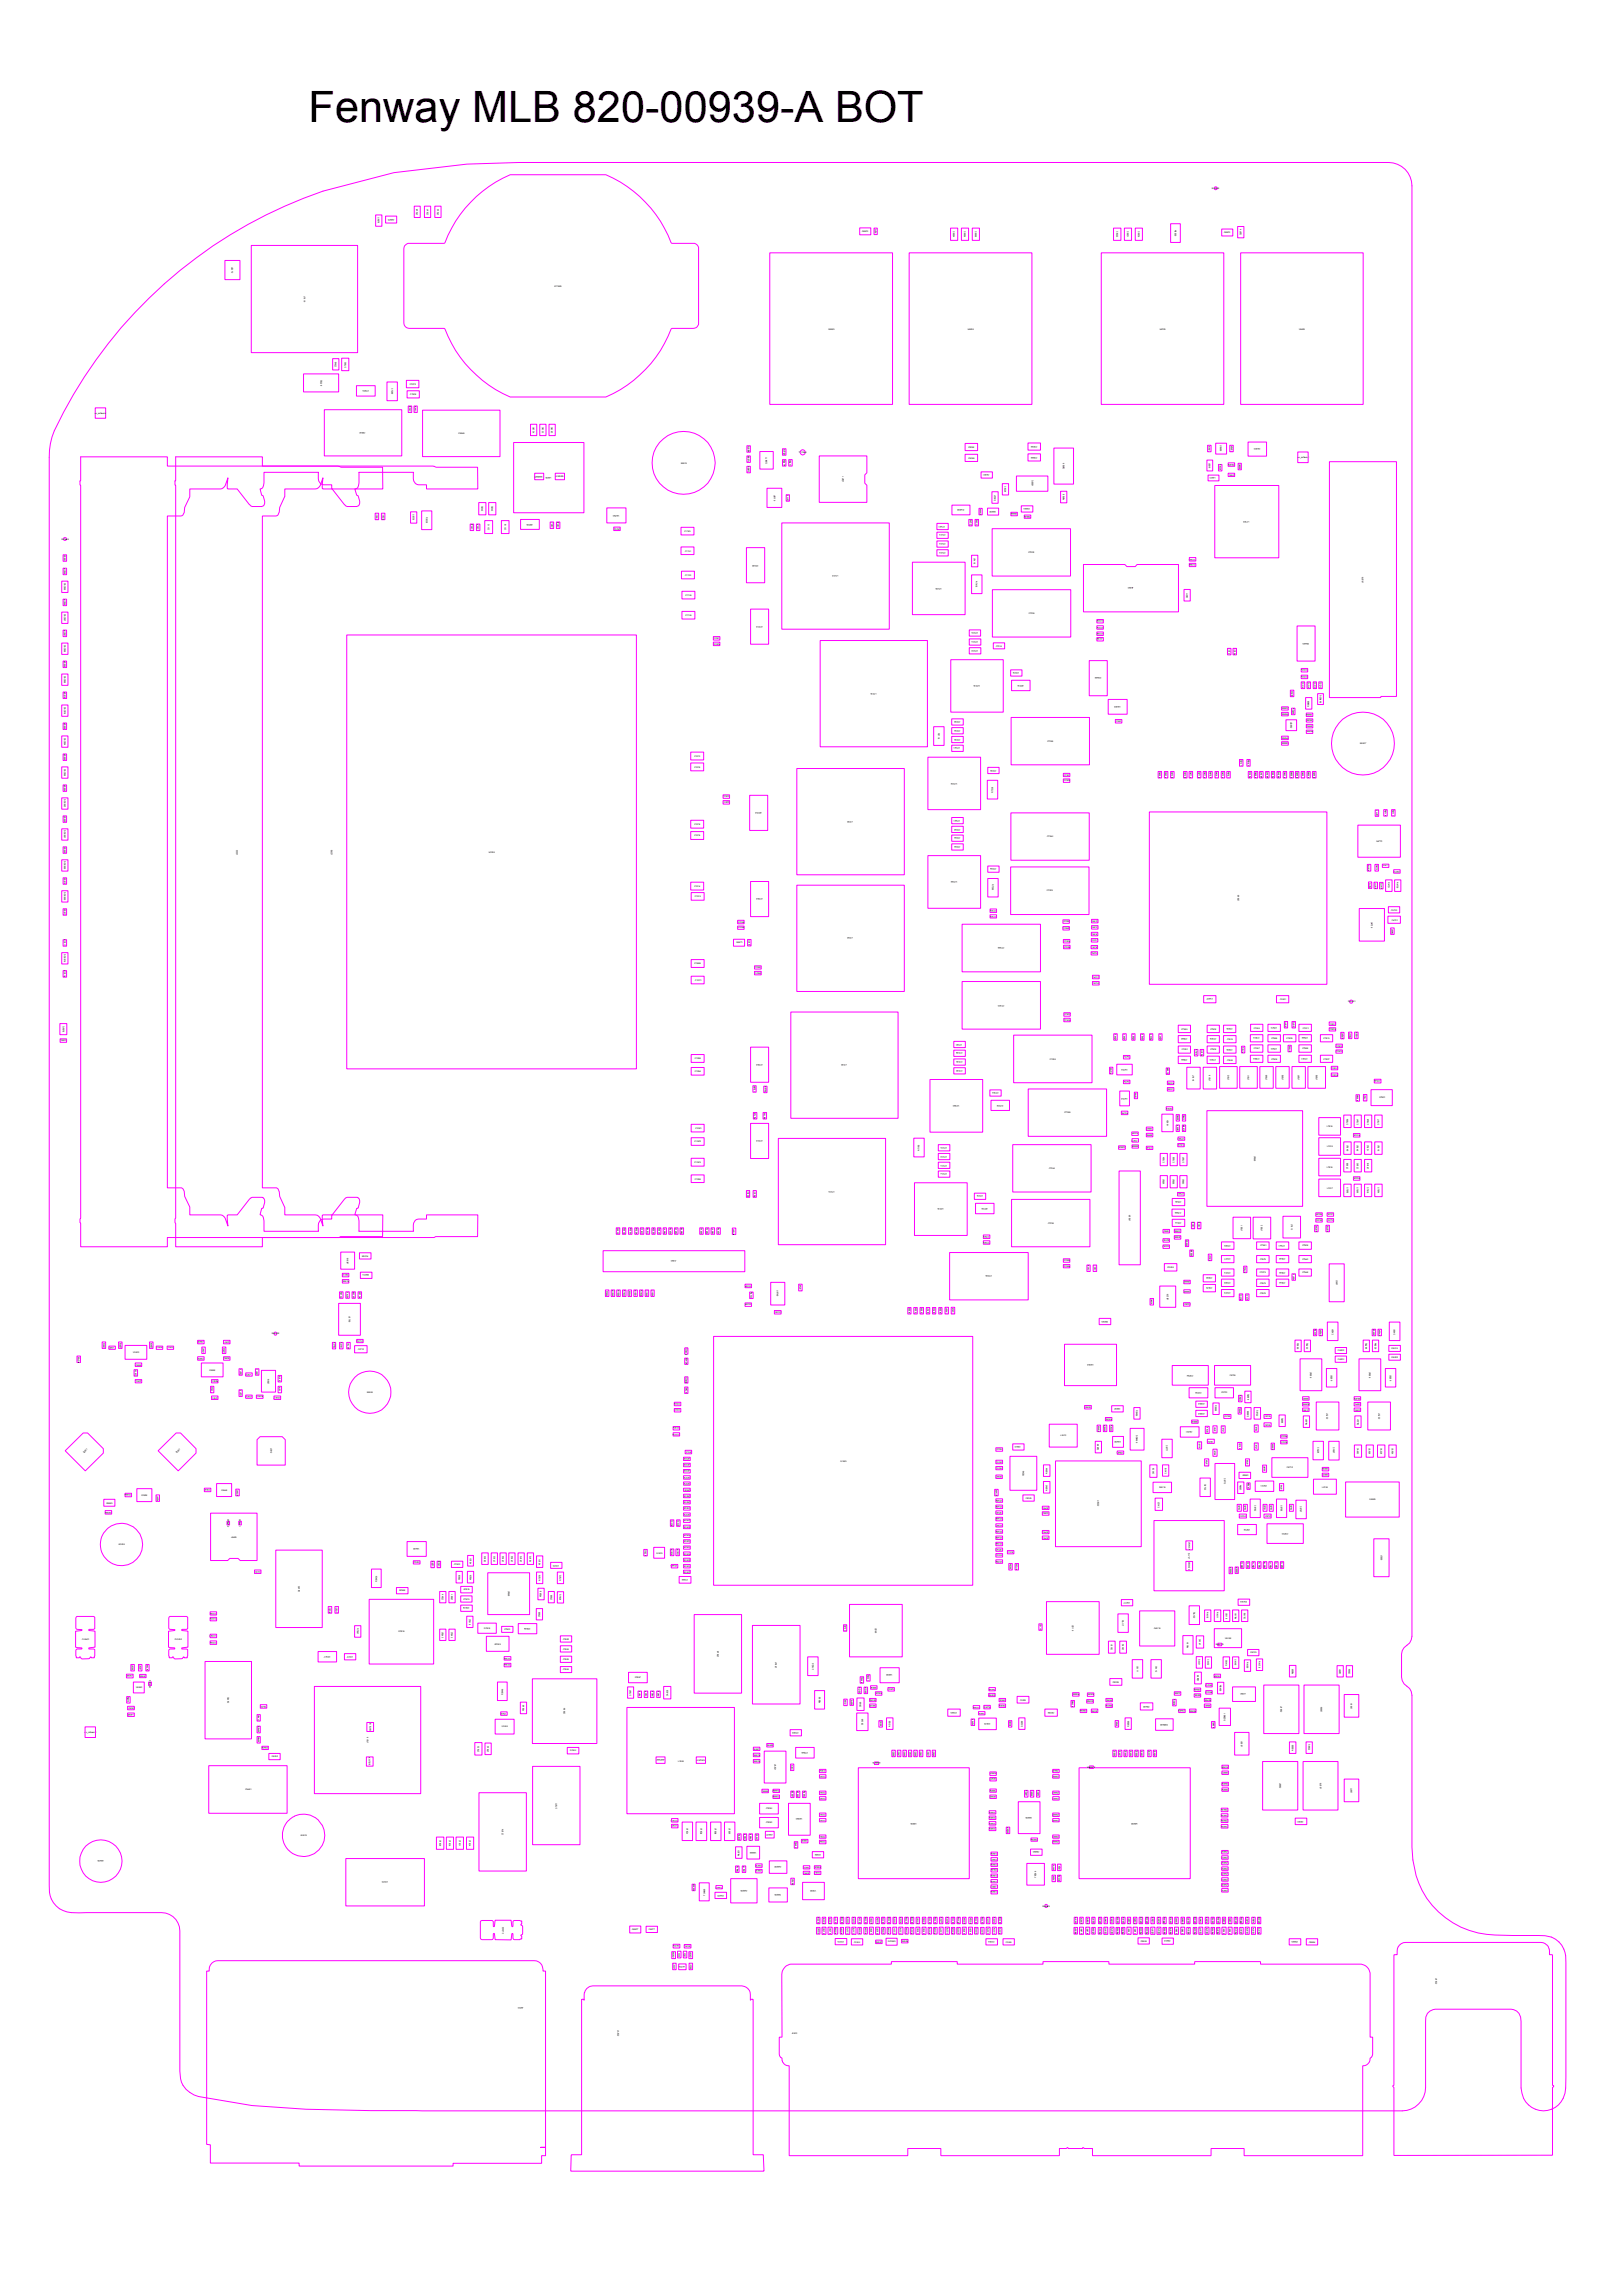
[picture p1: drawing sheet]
<svg xmlns="http://www.w3.org/2000/svg" width="594mm" height="841mm" viewBox="0 0 594 841" stroke-linecap="round" stroke-linejoin="round" font-family="sans-serif">
<defs><g id="words">
<text font-size="15.8" x="113" y="44.6">Fenway MLB 820-00939-A BOT</text>
<g font-size=".8">
<text x="443.9" y="69.3">SH0406</text>
<text x="138.4" y="79.6" transform="rotate(90 138.4 79.6)">C5875</text>
<text x="144.4" y="80.1" transform="rotate(-180 144.4 80.1)">Q5875</text>
<text x="153.1" y="78.9" transform="rotate(-90 153.1 78.9)">C7546</text>
<text x="156.9" y="78.9" transform="rotate(-90 156.9 78.9)">C7547</text>
<text x="160.7" y="78.9" transform="rotate(-90 160.7 78.9)">C7545</text>
<text x="315.8" y="85">Q5873</text>
<text x="321" y="86" transform="rotate(-90 321 86)">C5873</text>
<text x="349.2" y="84.7" transform="rotate(90 349.2 84.7)">C9024</text>
<text x="353.1" y="84.7" transform="rotate(90 353.1 84.7)">C9022</text>
<text x="357.1" y="84.7" transform="rotate(90 357.1 84.7)">C9025</text>
<text x="408.9" y="84.7" transform="rotate(90 408.9 84.7)">C9032</text>
<text x="412.8" y="84.7" transform="rotate(90 412.8 84.7)">C9031</text>
<text x="416.8" y="84.7" transform="rotate(90 416.8 84.7)">C9030</text>
<text x="430.3" y="84.3" transform="rotate(90 430.3 84.3)">R5600</text>
<text x="448.4" y="85.5">Q5874</text>
<text x="454.7" y="86.2" transform="rotate(-90 454.7 86.2)">C5874</text>
<text x="84.8" y="97.8" transform="rotate(90 84.8 97.8)">U5570</text>
<text x="203.1" y="105">BT1900</text>
<text x="111.3" y="108.5" transform="rotate(90 111.3 108.5)">L7510</text>
<text x="303.4" y="120.8">U8900</text>
<text x="354.5" y="120.8">U8800</text>
<text x="424.8" y="120.8">U8700</text>
<text x="475.8" y="120.8">U8600</text>
<text x="123.3" y="134.6" transform="rotate(-90 123.3 134.6)">C7540</text>
<text x="126.7" y="134.7" transform="rotate(-90 126.7 134.7)">C7523</text>
<text x="117.3" y="139.1" transform="rotate(90 117.3 139.1)">R7509</text>
<text x="135" y="142.9" transform="rotate(-180 135 142.9)">C7570</text>
<text x="143.3" y="142.3" transform="rotate(90 143.3 142.3)">C7569</text>
<text x="150.1" y="141">C7572</text>
<text x="150.3" y="144.8">C7502</text>
<text x="34.7" y="151.7">no_refdes+2</text>
<text x="150.5" y="151.2" transform="rotate(-90 150.5 151.2)">CC3B4</text>
<text x="152.5" y="151.2" transform="rotate(-90 152.5 151.2)">CC3B5</text>
<text x="133.8" y="158.4" transform="rotate(-180 133.8 158.4)">C8341</text>
<text x="168" y="159.1">C8340</text>
<text x="195.2" y="156.4" transform="rotate(90 195.2 156.4)">C8334</text>
<text x="198.5" y="156.4" transform="rotate(90 198.5 156.4)">C8333</text>
<text x="201.9" y="156.4" transform="rotate(90 201.9 156.4)">C8393</text>
<text x="273.9" y="167.1" transform="rotate(90 273.9 167.1)">RB871</text>
<text x="274.5" y="165.7" transform="rotate(-90 274.5 165.7)">RB872</text>
<text x="287.5" y="166.8" transform="rotate(-90 287.5 166.8)">RB875</text>
<text x="292.6" y="166.1">TPC540</text>
<text x="354.7" y="164.1">C9089</text>
<text x="379.8" y="163.4" transform="rotate(-180 379.8 163.4)">C9092</text>
<text x="379.8" y="167.3" transform="rotate(-180 379.8 167.3)">C9088</text>
<text x="443.2" y="165.6" transform="rotate(-90 443.2 165.6)">C6010</text>
<text x="447" y="163.2" transform="rotate(90 447 163.2)">U6000</text>
<text x="451.4" y="165.6" transform="rotate(-90 451.4 165.6)">C6003</text>
<text x="461.5" y="164.3" transform="rotate(-180 461.5 164.3)">D6020</text>
<text x="475.3" y="167.8">no_refdes+1</text>
<text x="249.4" y="169.9">B0418</text>
<text x="273.9" y="170.9" transform="rotate(90 273.9 170.9)">RB873</text>
<text x="281" y="169.9" transform="rotate(-90 281 169.9)">QB871</text>
<text x="286.9" y="168.4" transform="rotate(90 286.9 168.4)">RB874</text>
<text x="289.2" y="168.4" transform="rotate(90 289.2 168.4)">CB871</text>
<text x="354.8" y="168.1">C9090</text>
<text x="362.3" y="173.8" transform="rotate(-180 362.3 173.8)">C6001</text>
<text x="389.9" y="172" transform="rotate(-90 389.9 172)">C6000</text>
<text x="442.8" y="169.5" transform="rotate(90 442.8 169.5)">L6010</text>
<text x="446.6" y="170.2" transform="rotate(90 446.6 170.2)">R6026</text>
<text x="452" y="170" transform="rotate(-180 452 170)">R6020</text>
<text x="453.8" y="169.9" transform="rotate(90 453.8 169.9)">C6020</text>
<text x="198.7" y="174.3" transform="rotate(-180 198.7 174.3)">XW8381</text>
<text x="201.9" y="174.7" transform="rotate(-180 201.9 174.7)">L8330</text>
<text x="203.6" y="174.9">XW8380</text>
<text x="309" y="176.6" transform="rotate(-90 309 176.6)">JB871</text>
<text x="368" y="178.2" transform="rotate(90 368 178.2)">C6005</text>
<text x="377.9" y="176" transform="rotate(90 377.9 176)">Q6001</text>
<text x="445.2" y="174.9" transform="rotate(-180 445.2 174.9)">L6021</text>
<text x="450.2" y="174.3">C6021</text>
<text x="176.4" y="185.3" transform="rotate(90 176.4 185.3)">C8342</text>
<text x="180" y="185.3" transform="rotate(90 180 185.3)">C8343</text>
<text x="283.4" y="181.3" transform="rotate(90 283.4 181.3)">U5770</text>
<text x="288.8" y="183.7" transform="rotate(-90 288.8 183.7)">C5770</text>
<text x="364.7" y="183.5" transform="rotate(-90 364.7 183.5)">R6007</text>
<text x="389.9" y="183.3" transform="rotate(-90 389.9 183.3)">R6008</text>
<text x="137.8" y="188" transform="rotate(90 137.8 188)">CC3B7</text>
<text x="140" y="188" transform="rotate(90 140 188)">CC3B6</text>
<text x="151.2" y="188.5" transform="rotate(90 151.2 188.5)">C8338</text>
<text x="156" y="189.5" transform="rotate(90 156 189.5)">R8338</text>
<text x="195.1" y="191.9" transform="rotate(-180 195.1 191.9)">R5780</text>
<text x="226.7" y="188.6" transform="rotate(-180 226.7 188.6)">U5780</text>
<text x="353.1" y="186.6" transform="rotate(-180 353.1 186.6)">FL6000</text>
<text x="359.4" y="188.7" transform="rotate(-90 359.4 188.7)">R8020</text>
<text x="364.7" y="187.1" transform="rotate(-180 364.7 187.1)">Q6002</text>
<text x="372.5" y="188.1" transform="rotate(-180 372.5 188.1)">R6006</text>
<text x="377.2" y="186.2" transform="rotate(-180 377.2 186.2)">C6004</text>
<text x="377.4" y="189.1" transform="rotate(-180 377.4 189.1)">R6005</text>
<text x="457.5" y="190.9" transform="rotate(-180 457.5 190.9)">L7100</text>
<text x="22.5" y="197.8">SH0400</text>
<text x="173.1" y="194.5" transform="rotate(-90 173.1 194.5)">CC3A6</text>
<text x="175.4" y="194.5" transform="rotate(-90 175.4 194.5)">CC3A7</text>
<text x="179.2" y="194.3" transform="rotate(-90 179.2 194.3)">C1113</text>
<text x="185.3" y="194.3" transform="rotate(-90 185.3 194.3)">C1118</text>
<text x="202.4" y="193.7" transform="rotate(-90 202.4 193.7)">CC2A7</text>
<text x="204.7" y="193.7" transform="rotate(-90 204.7 193.7)">CC2A6</text>
<text x="225" y="194.1">C5780</text>
<text x="250.7" y="194.9">C1129</text>
<text x="346" y="192.6" transform="rotate(-180 346 192.6)">C7421</text>
<text x="346.3" y="195.9" transform="rotate(-180 346.3 195.9)">C7413</text>
<text x="355.8" y="192.8" transform="rotate(-90 355.8 192.8)">CC2B3</text>
<text x="358.1" y="192.8" transform="rotate(-90 358.1 192.8)">CC2B2</text>
<text x="23.5" y="203.2" transform="rotate(90 23.5 203.2)">RC901</text>
<text x="251" y="202.1">C1131</text>
<text x="346.3" y="202.3" transform="rotate(-180 346.3 202.3)">C7415</text>
<text x="346.3" y="199.1" transform="rotate(-180 346.3 199.1)">C7414</text>
<text x="376.7" y="202.7">C7229</text>
<text x="23.5" y="208.1" transform="rotate(90 23.5 208.1)">RC909</text>
<text x="277.7" y="206.9" transform="rotate(-180 277.7 206.9)">R7400</text>
<text x="356.7" y="204.4" transform="rotate(90 356.7 204.4)">C7416</text>
<text x="437.9" y="204.7" transform="rotate(-180 437.9 204.7)">CC353</text>
<text x="437.9" y="206.8" transform="rotate(-180 437.9 206.8)">CC352</text>
<text x="23.5" y="213.6" transform="rotate(90 23.5 213.6)">DSC908</text>
<text x="251" y="211">C1132</text>
<text x="307" y="210.8" transform="rotate(-180 307 210.8)">L7410</text>
<text x="344.8" y="215.3" transform="rotate(-180 344.8 215.3)">U7410</text>
<text x="357.5" y="213" transform="rotate(90 357.5 213)">R7416</text>
<text x="415.2" y="215.2" transform="rotate(-180 415.2 215.2)">J6000</text>
<text x="499.4" y="213.6" transform="rotate(-90 499.4 213.6)">JB870</text>
<text x="23.5" y="219.5" transform="rotate(90 23.5 219.5)">RC908</text>
<text x="251.1" y="218.4">C1133</text>
<text x="435.1" y="219.3" transform="rotate(-90 435.1 219.3)">C6011</text>
<text x="23.5" y="224.9" transform="rotate(90 23.5 224.9)">DSC907</text>
<text x="251.1" y="225.7">C1134</text>
<text x="376.8" y="225.1">C7296</text>
<text x="404" y="227.4" transform="rotate(-180 404 227.4)">CC358</text>
<text x="23.5" y="230.8" transform="rotate(90 23.5 230.8)">RC907</text>
<text x="279.2" y="229.3" transform="rotate(-180 279.2 229.3)">R7210</text>
<text x="358.1" y="231.7" transform="rotate(-180 358.1 231.7)">C7215</text>
<text x="403.9" y="234" transform="rotate(-180 403.9 234)">CC361</text>
<text x="404" y="229.6" transform="rotate(-180 404 229.6)">CC359</text>
<text x="404" y="231.9" transform="rotate(-180 404 231.9)">CC360</text>
<text x="23.5" y="236.2" transform="rotate(90 23.5 236.2)">DSC906</text>
<text x="261.3" y="236.2">CC2C0</text>
<text x="261.5" y="234.2">CC2C1</text>
<text x="358.1" y="238.2" transform="rotate(-180 358.1 238.2)">C7212</text>
<text x="358.1" y="235" transform="rotate(-180 358.1 235)">C7213</text>
<text x="364.8" y="236.9">C7214</text>
<text x="449.9" y="237.6" transform="rotate(90 449.9 237.6)">CC351</text>
<text x="452" y="237.6" transform="rotate(90 452 237.6)">CC363</text>
<text x="479.4" y="235.5" transform="rotate(-180 479.4 235.5)">R5400</text>
<text x="23.5" y="242.2" transform="rotate(90 23.5 242.2)">RC906</text>
<text x="479" y="245.3" transform="rotate(-180 479 245.3)">CC2D5</text>
<text x="23.5" y="247.6" transform="rotate(90 23.5 247.6)">DSC905</text>
<text x="358.8" y="251.1" transform="rotate(-180 358.8 251.1)">U7210</text>
<text x="373.2" y="246.3" transform="rotate(-180 373.2 246.3)">C7216</text>
<text x="374.9" y="250.9" transform="rotate(-180 374.9 250.9)">R7216</text>
<text x="403.3" y="248.3" transform="rotate(-180 403.3 248.3)">R5420</text>
<text x="476.9" y="249.9" transform="rotate(90 476.9 249.9)">CC214</text>
<text x="479" y="247.8" transform="rotate(-180 479 247.8)">CC2D4</text>
<text x="479" y="249.9" transform="rotate(90 479 249.9)">CC215</text>
<text x="481.3" y="249.9" transform="rotate(90 481.3 249.9)">CC213</text>
<text x="483.4" y="249.9" transform="rotate(90 483.4 249.9)">CC212</text>
<text x="23.5" y="253.5" transform="rotate(90 23.5 253.5)">RC918</text>
<text x="321" y="253.9" transform="rotate(-180 321 253.9)">L7210</text>
<text x="473.5" y="255.4" transform="rotate(-90 473.5 255.4)">CB822</text>
<text x="483.4" y="254.8" transform="rotate(90 483.4 254.8)">DZB802</text>
<text x="23.5" y="258.9" transform="rotate(90 23.5 258.9)">DSC918</text>
<text x="410.4" y="258.8" transform="rotate(-180 410.4 258.8)">U5420</text>
<text x="469.6" y="262">RB895</text>
<text x="469.6" y="259.9">RB897</text>
<text x="473.4" y="259.5" transform="rotate(90 473.4 259.5)">RB896</text>
<text x="479.6" y="258.9" transform="rotate(-90 479.6 258.9)">RB822</text>
<text x="480.7" y="261.6" transform="rotate(-180 480.7 261.6)">RB892</text>
<text x="23.5" y="264.9" transform="rotate(90 23.5 264.9)">RC905</text>
<text x="343.6" y="268.6" transform="rotate(90 343.6 268.6)">R7116</text>
<text x="351.7" y="267.5" transform="rotate(-180 351.7 267.5)">C7234</text>
<text x="351.7" y="264.3" transform="rotate(-180 351.7 264.3)">C7232</text>
<text x="408.9" y="264.6">C5421</text>
<text x="472.7" y="264.5" transform="rotate(90 472.7 264.5)">UB890</text>
<text x="478.5" y="266.4">CB890</text>
<text x="478.6" y="268.4">RB890</text>
<text x="478.8" y="264.3">RB891</text>
<text x="23.5" y="270.3" transform="rotate(90 23.5 270.3)">DSC904</text>
<text x="351.5" y="273.9" transform="rotate(-180 351.5 273.9)">C7241</text>
<text x="351.7" y="270.7" transform="rotate(-180 351.7 270.7)">C7239</text>
<text x="383.6" y="271.9">C7326</text>
<text x="469.6" y="272.7">RB893</text>
<text x="469.6" y="270.7">RB894</text>
<text x="498.2" y="272.7">B0407</text>
<text x="23.5" y="276.2" transform="rotate(90 23.5 276.2)">RC903</text>
<text x="23.5" y="281.6" transform="rotate(90 23.5 281.6)">DSC902</text>
<text x="254.3" y="281.3">C1016</text>
<text x="254.3" y="277.4">C1012</text>
<text x="454.4" y="278.4" transform="rotate(90 454.4 278.4)">R5101</text>
<text x="457" y="278.4" transform="rotate(90 457 278.4)">R5100</text>
<text x="23.5" y="287.6" transform="rotate(90 23.5 287.6)">RC904</text>
<text x="350.5" y="286.8" transform="rotate(-180 350.5 286.8)">U7230</text>
<text x="364.9" y="282.1" transform="rotate(-180 364.9 282.1)">C7236</text>
<text x="389.6" y="286.4">C7200</text>
<text x="389.8" y="284.3">C7201</text>
<text x="424.6" y="282.8" transform="rotate(90 424.6 282.8)">R4895</text>
<text x="426.8" y="282.8" transform="rotate(90 426.8 282.8)">R3939</text>
<text x="429.1" y="282.8" transform="rotate(90 429.1 282.8)">R4700</text>
<text x="433.8" y="282.8" transform="rotate(90 433.8 282.8)">R4702</text>
<text x="435.9" y="282.8" transform="rotate(90 435.9 282.8)">R4713</text>
<text x="438.9" y="282.8" transform="rotate(90 438.9 282.8)">R4714</text>
<text x="441" y="282.8" transform="rotate(90 441 282.8)">R4715</text>
<text x="443.1" y="282.8" transform="rotate(90 443.1 282.8)">R4722</text>
<text x="445.3" y="282.8" transform="rotate(90 445.3 282.8)">R4701</text>
<text x="447.6" y="282.8" transform="rotate(90 447.6 282.8)">R4720</text>
<text x="449.7" y="282.8" transform="rotate(90 449.7 282.8)">R4721</text>
<text x="458.1" y="285.1" transform="rotate(-90 458.1 285.1)">R4844</text>
<text x="459.7" y="282.8" transform="rotate(90 459.7 282.8)">R4852</text>
<text x="462.3" y="285.1" transform="rotate(-90 462.3 285.1)">R4847</text>
<text x="464.5" y="285.1" transform="rotate(-90 464.5 285.1)">R4843</text>
<text x="466.5" y="285.1" transform="rotate(-90 466.5 285.1)">R4865</text>
<text x="468.6" y="285.1" transform="rotate(-90 468.6 285.1)">R4848</text>
<text x="470.3" y="282.8" transform="rotate(90 470.3 282.8)">R4232</text>
<text x="472.8" y="282.8" transform="rotate(90 472.8 282.8)">R4888</text>
<text x="474.9" y="282.8" transform="rotate(90 474.9 282.8)">R4884</text>
<text x="476.9" y="282.8" transform="rotate(90 476.9 282.8)">R4887</text>
<text x="479" y="282.8" transform="rotate(90 479 282.8)">R4883</text>
<text x="481.1" y="282.8" transform="rotate(90 481.1 282.8)">R4885</text>
<text x="23.5" y="293" transform="rotate(90 23.5 293)">DSC903</text>
<text x="264.8" y="292.2">CC2C3</text>
<text x="363.8" y="290.5" transform="rotate(-90 363.8 290.5)">R7236</text>
<text x="23.5" y="298.9" transform="rotate(90 23.5 298.9)">RC902</text>
<text x="264.8" y="294.3">CC2C2</text>
<text x="278.9" y="297.6" transform="rotate(-180 278.9 297.6)">R7230</text>
<text x="504.6" y="299.2" transform="rotate(-90 504.6 299.2)">C4770</text>
<text x="507.2" y="296.7" transform="rotate(90 507.2 296.7)">R4710</text>
<text x="510" y="296.7" transform="rotate(90 510 296.7)">R4711</text>
<text x="23.5" y="304.3" transform="rotate(90 23.5 304.3)">DSC901</text>
<text x="254.3" y="302.3">C1019</text>
<text x="312.4" y="300.8" transform="rotate(-180 312.4 300.8)">L7230</text>
<text x="351.5" y="300.4" transform="rotate(-180 351.5 300.4)">C7261</text>
<text x="351.7" y="303.6" transform="rotate(-180 351.7 303.6)">C7252</text>
<text x="23.5" y="310.2" transform="rotate(90 23.5 310.2)">RC900</text>
<text x="254.3" y="306.4">C1015</text>
<text x="351.7" y="310.1" transform="rotate(-180 351.7 310.1)">C7254</text>
<text x="351.7" y="306.9" transform="rotate(-180 351.7 306.9)">C7253</text>
<text x="383.5" y="306.9">C7344</text>
<text x="504.1" y="308.6">U4770</text>
<text x="23.5" y="315.7" transform="rotate(90 23.5 315.7)">DSC900</text>
<text x="87.1" y="313.3" transform="rotate(-90 87.1 313.3)">J2500</text>
<text x="121.8" y="313.3" transform="rotate(-90 121.8 313.3)">J2300</text>
<text x="179.1" y="312.4">U0500</text>
<text x="504" y="316.9" transform="rotate(90 504 316.9)">R4773</text>
<text x="506.6" y="317.5">R4771</text>
<text x="23.5" y="321.6" transform="rotate(90 23.5 321.6)">RC910</text>
<text x="350.5" y="322.9" transform="rotate(-180 350.5 322.9)">U7250</text>
<text x="364.9" y="318.2" transform="rotate(-180 364.9 318.2)">C7256</text>
<text x="501.6" y="319.1" transform="rotate(-90 501.6 319.1)">R4770</text>
<text x="508.4" y="323.4" transform="rotate(90 508.4 323.4)">R4731</text>
<text x="511.6" y="323.4" transform="rotate(90 511.6 323.4)">R4730</text>
<text x="512.7" y="319.1" transform="rotate(-180 512.7 319.1)">R4712</text>
<text x="23.5" y="327" transform="rotate(90 23.5 327)">DSC909</text>
<text x="254.3" y="325">C1014</text>
<text x="254.5" y="328.8">C1013</text>
<text x="279.2" y="329.1" transform="rotate(-180 279.2 329.1)">R7250</text>
<text x="363.4" y="324.1" transform="rotate(90 363.4 324.1)">R7256</text>
<text x="383.5" y="326.7">C7225</text>
<text x="502.1" y="325.6" transform="rotate(-90 502.1 325.6)">R4173</text>
<text x="504.2" y="325.7" transform="rotate(-90 504.2 325.7)">R4171</text>
<text x="506.2" y="325.7" transform="rotate(-90 506.2 325.7)">R4172</text>
<text x="23.5" y="332.9" transform="rotate(90 23.5 332.9)">RC913</text>
<text x="364.8" y="335.6" transform="rotate(-180 364.8 335.6)">C7303</text>
<text x="364.8" y="333.4" transform="rotate(-180 364.8 333.4)">C7302</text>
<text x="453.8" y="330.2" transform="rotate(-90 453.8 330.2)">U3900</text>
<text x="509.5" y="333.7">C4730</text>
<text x="270.2" y="340.2">CC2B8</text>
<text x="270.2" y="338.2">CC2B9</text>
<text x="389.3" y="340.5">CC2B0</text>
<text x="389.5" y="338">CC2B1</text>
<text x="399.9" y="337.8">C4212</text>
<text x="399.9" y="340.1">C4213</text>
<text x="502.2" y="337.8" transform="rotate(90 502.2 337.8)">U4730</text>
<text x="509.8" y="337.3">C4731</text>
<text x="23.5" y="344.3" transform="rotate(90 23.5 344.3)">RC911</text>
<text x="269.7" y="345.7">Q5871</text>
<text x="274.7" y="346.7" transform="rotate(-90 274.7 346.7)">C5871</text>
<text x="312.4" y="343.5" transform="rotate(-180 312.4 343.5)">L7250</text>
<text x="367.8" y="347.2" transform="rotate(-180 367.8 347.2)">C7246</text>
<text x="389.6" y="345.2">C7209</text>
<text x="389.7" y="347.3">C7208</text>
<text x="399.7" y="347.3">C4215</text>
<text x="399.9" y="342.6">C4210</text>
<text x="400" y="344.9">C4211</text>
<text x="510.3" y="342.4" transform="rotate(-90 510.3 342.4)">R4857</text>
<text x="23.5" y="349.7" transform="rotate(90 23.5 349.7)">DSC910</text>
<text x="254.4" y="353.3">C10B5</text>
<text x="399.8" y="349.6">C4214</text>
<text x="23.5" y="355.6" transform="rotate(90 23.5 355.6)">RC912</text>
<text x="254.6" y="359.4">C10C1</text>
<text x="276.4" y="356.9">CC2B6</text>
<text x="276.4" y="354.8">CC2B7</text>
<text x="400.3" y="358.3">C4217</text>
<text x="400.3" y="360.6">C4216</text>
<text x="444.2" y="365.9" transform="rotate(-180 444.2 365.9)">C4357</text>
<text x="367.8" y="368.2" transform="rotate(-180 367.8 368.2)">C7425</text>
<text x="468.9" y="366.5">C4321</text>
<text x="493.8" y="367.3">SH0401</text>
<text x="23" y="375.9" transform="rotate(90 23 375.9)">Q5872</text>
<text x="389.8" y="372.1">C7307</text>
<text x="389.8" y="374.1">C7306</text>
<text x="432.7" y="377.3">C7864</text>
<text x="443.3" y="377.3">C7830</text>
<text x="451.4" y="376.8" transform="rotate(-180 451.4 376.8)">C7838</text>
<text x="459.2" y="377">C7834</text>
<text x="467.7" y="376.4" transform="rotate(-180 467.7 376.4)">C7812</text>
<text x="471.3" y="376.8" transform="rotate(-90 471.3 376.8)">CD911</text>
<text x="474.1" y="376.8" transform="rotate(-90 474.1 376.8)">CD913</text>
<text x="477.2" y="377">C7811</text>
<text x="486.9" y="375.4">CD917</text>
<text x="486.9" y="377.5">CD915</text>
<text x="22.2" y="381.6">C5872</text>
<text x="352.3" y="382.5" transform="rotate(-180 352.3 382.5)">C7331</text>
<text x="408.9" y="381.2" transform="rotate(-90 408.9 381.2)">R5000</text>
<text x="412.2" y="381.2" transform="rotate(-90 412.2 381.2)">R5001</text>
<text x="415.4" y="381.2" transform="rotate(-90 415.4 381.2)">R5021</text>
<text x="418.7" y="381.2" transform="rotate(-90 418.7 381.2)">R5020</text>
<text x="421.9" y="381.2" transform="rotate(-90 421.9 381.2)">R5030</text>
<text x="425.3" y="381.2" transform="rotate(-90 425.3 381.2)">R5031</text>
<text x="434.8" y="380.5" transform="rotate(-180 434.8 380.5)">C7862</text>
<text x="445.4" y="380.5" transform="rotate(-180 445.4 380.5)">C7829</text>
<text x="449.4" y="381.1">C7815</text>
<text x="461.3" y="380.2" transform="rotate(-180 461.3 380.2)">C7814</text>
<text x="465.7" y="380.8">C7826</text>
<text x="467.7" y="384" transform="rotate(-180 467.7 384)">C7823</text>
<text x="471.3" y="380.8">C7825</text>
<text x="479" y="380.2" transform="rotate(-180 479 380.2)">C7824</text>
<text x="484.8" y="380.8">C7813</text>
<text x="489.4" y="383.6">CD910</text>
<text x="491.9" y="380.7" transform="rotate(-90 491.9 380.7)">R4047</text>
<text x="494.8" y="380.5" transform="rotate(-90 494.8 380.5)">R4037</text>
<text x="496.6" y="378.2" transform="rotate(90 496.6 378.2)">R8011</text>
<text x="254.5" y="388.1">C10B3</text>
<text x="279.2" y="389.8" transform="rotate(-180 279.2 389.8)">R7330</text>
<text x="352.5" y="388.9" transform="rotate(-180 352.5 388.9)">C7333</text>
<text x="352.5" y="385.7" transform="rotate(-180 352.5 385.7)">C7338</text>
<text x="384.6" y="388.3">C7424</text>
<text x="413.7" y="387.1" transform="rotate(-180 413.7 387.1)">C4755</text>
<text x="432.9" y="384.9">C7861</text>
<text x="434.8" y="388.1" transform="rotate(-180 434.8 388.1)">C7863</text>
<text x="437.9" y="384.6" transform="rotate(90 437.9 384.6)">R7818</text>
<text x="440.5" y="387" transform="rotate(-90 440.5 387)">R7811</text>
<text x="443.3" y="384.9">C7832</text>
<text x="445.3" y="388.1" transform="rotate(-180 445.3 388.1)">C7831</text>
<text x="449.4" y="388.6">C7835</text>
<text x="451.4" y="384.3" transform="rotate(-180 451.4 384.3)">C7833</text>
<text x="455.6" y="385.8" transform="rotate(-90 455.6 385.8)">R7812</text>
<text x="459.2" y="384.5">C7837</text>
<text x="461.3" y="387.7" transform="rotate(-180 461.3 387.7)">C7836</text>
<text x="465.7" y="388.3">C7822</text>
<text x="472.6" y="385.4" transform="rotate(-90 472.6 385.4)">R7806</text>
<text x="477" y="384.5">C7828</text>
<text x="478.9" y="387.7" transform="rotate(-180 478.9 387.7)">C7821</text>
<text x="484.8" y="388.3">C7827</text>
<text x="489.4" y="385.6">CD914</text>
<text x="254.5" y="392.9">C10B4</text>
<text x="310.2" y="390.1" transform="rotate(-180 310.2 390.1)">L7330</text>
<text x="352.5" y="392.1" transform="rotate(-180 352.5 392.1)">C7332</text>
<text x="407.2" y="393.5" transform="rotate(-90 407.2 393.5)">R4755</text>
<text x="412.9" y="391.7" transform="rotate(-180 412.9 391.7)">U4755</text>
<text x="427.5" y="391.4" transform="rotate(90 427.5 391.4)">R8012</text>
<text x="436.8" y="394" transform="rotate(90 436.8 394)">L7818</text>
<text x="450.2" y="395.9" transform="rotate(-90 450.2 395.9)">L7812</text>
<text x="457.5" y="395.9" transform="rotate(-90 457.5 395.9)">L7811</text>
<text x="464.1" y="395.9" transform="rotate(-90 464.1 395.9)">L7809</text>
<text x="470.1" y="395.9" transform="rotate(-90 470.1 395.9)">L7808</text>
<text x="475.9" y="395.9" transform="rotate(-90 475.9 395.9)">L7807</text>
<text x="482.5" y="395.9" transform="rotate(-90 482.5 395.9)">L7806</text>
<text x="487.7" y="394.2">CD916</text>
<text x="487.7" y="391.7">CD912</text>
<text x="505.5" y="395.9" transform="rotate(-180 505.5 395.9)">C7920</text>
<text x="276.1" y="397.9" transform="rotate(90 276.1 397.9)">R5757</text>
<text x="280.1" y="398" transform="rotate(90 280.1 398)">R5746</text>
<text x="365.7" y="400.2" transform="rotate(-180 365.7 400.2)">C7393</text>
<text x="413.7" y="396.2" transform="rotate(-180 413.7 396.2)">C4756</text>
<text x="427.7" y="399.5">R8017</text>
<text x="427.7" y="397.1">R8014</text>
<text x="443.4" y="396.2" transform="rotate(-90 443.4 396.2)">L7810</text>
<text x="497" y="401.2" transform="rotate(90 497 401.2)">R8025</text>
<text x="351.3" y="405" transform="rotate(-180 351.3 405)">U7330</text>
<text x="367.4" y="404.8" transform="rotate(-180 367.4 404.8)">R7332</text>
<text x="412.9" y="402.3" transform="rotate(-180 412.9 402.3)">U4750</text>
<text x="416.3" y="402.5" transform="rotate(-90 416.3 402.5)">C4750</text>
<text x="429.4" y="405.9" transform="rotate(-180 429.4 405.9)">C8004</text>
<text x="500.3" y="403.4" transform="rotate(-90 500.3 403.4)">C7921</text>
<text x="505.2" y="402.5">U7901</text>
<text x="254.7" y="413.7">C10B1</text>
<text x="276.8" y="410.1" transform="rotate(-90 276.8 410.1)">R5748</text>
<text x="280.4" y="410.1" transform="rotate(-90 280.4 410.1)">R5745</text>
<text x="389.9" y="408">C7226</text>
<text x="410.9" y="408.1">R4750</text>
<text x="421.9" y="413.4" transform="rotate(-180 421.9 413.4)">R8001</text>
<text x="427.3" y="410.4" transform="rotate(90 427.3 410.4)">Y8001</text>
<text x="431.1" y="408.5" transform="rotate(90 431.1 408.5)">C8002</text>
<text x="433.4" y="408.5" transform="rotate(90 433.4 408.5)">R8013</text>
<text x="433.4" y="412.3" transform="rotate(90 433.4 412.3)">R8018</text>
<text x="486" y="413">L7815</text>
<text x="493.8" y="412.1" transform="rotate(-90 493.8 412.1)">C7850</text>
<text x="497.6" y="412.1" transform="rotate(-90 497.6 412.1)">C7847</text>
<text x="501.4" y="412.1" transform="rotate(-90 501.4 412.1)">C7846</text>
<text x="505.1" y="412.1" transform="rotate(-90 505.1 412.1)">C7817</text>
<text x="254.4" y="418.6">C10C2</text>
<text x="279.2" y="417.9" transform="rotate(-180 279.2 417.9)">R7310</text>
<text x="414.7" y="415.7">R8015</text>
<text x="416.6" y="417.6" transform="rotate(-180 416.6 417.6)">C7911</text>
<text x="420" y="416.2">R8005</text>
<text x="431.6" y="414.6" transform="rotate(-90 431.6 414.6)">C8003</text>
<text x="433.6" y="417" transform="rotate(-180 433.6 417)">C7901</text>
<text x="433.7" y="419.4" transform="rotate(-180 433.7 419.4)">C7910</text>
<text x="493.3" y="419.6" transform="rotate(90 493.3 419.6)">C7849</text>
<text x="495.9" y="416.3">R7814</text>
<text x="497" y="419.6" transform="rotate(90 497 419.6)">C7848</text>
<text x="500.8" y="419.6" transform="rotate(90 500.8 419.6)">C7851</text>
<text x="504.6" y="419.6" transform="rotate(90 504.6 419.6)">C7816</text>
<text x="336.8" y="421.7" transform="rotate(-90 336.8 421.7)">R7100</text>
<text x="346.8" y="420.3" transform="rotate(-180 346.8 420.3)">C7319</text>
<text x="346.8" y="423.5" transform="rotate(-180 346.8 423.5)">C7312</text>
<text x="410" y="420.8">R8007</text>
<text x="414.8" y="420.4">R8006</text>
<text x="422.1" y="420.4" transform="rotate(-180 422.1 420.4)">C7902</text>
<text x="459.3" y="423.4" transform="rotate(90 459.3 423.4)">U7800</text>
<text x="486.1" y="420.4">L7814</text>
<text x="254.4" y="426.2">C10C3</text>
<text x="346.8" y="430" transform="rotate(-180 346.8 430)">C7314</text>
<text x="346.8" y="426.7" transform="rotate(-180 346.8 426.7)">C7313</text>
<text x="384.2" y="428.4">C7244</text>
<text x="426" y="431.9" transform="rotate(90 426 431.9)">C7885</text>
<text x="426.6" y="426.1" transform="rotate(-90 426.6 426.1)">C7884</text>
<text x="429.6" y="431.9" transform="rotate(90 429.6 431.9)">C7882</text>
<text x="430.2" y="426.1" transform="rotate(-90 430.2 426.1)">C7886</text>
<text x="433.2" y="431.9" transform="rotate(90 433.2 431.9)">C7883</text>
<text x="433.7" y="426.1" transform="rotate(-90 433.7 426.1)">C7887</text>
<text x="486" y="428">L7816</text>
<text x="493.8" y="428.4" transform="rotate(-90 493.8 428.4)">C7852</text>
<text x="497.6" y="428.4" transform="rotate(-90 497.6 428.4)">C7853</text>
<text x="501.4" y="428.4" transform="rotate(-90 501.4 428.4)">C7818</text>
<text x="254.5" y="432.3">C10B0</text>
<text x="273.7" y="436.2" transform="rotate(90 273.7 436.2)">CC2B4</text>
<text x="276.2" y="436.2" transform="rotate(90 276.2 436.2)">CC2B5</text>
<text x="305.6" y="436.4" transform="rotate(-180 305.6 436.4)">L7310</text>
<text x="433.6" y="437.3" transform="rotate(-180 433.6 437.3)">C7903</text>
<text x="486.1" y="435.6">L7817</text>
<text x="493.3" y="435" transform="rotate(90 493.3 435)">C7856</text>
<text x="495.9" y="432.2">R7816</text>
<text x="497" y="435" transform="rotate(90 497 435)">C7855</text>
<text x="500.8" y="435" transform="rotate(90 500.8 435)">C7819</text>
<text x="504.6" y="435" transform="rotate(90 504.6 435)">C7854</text>
<text x="345.6" y="442.8" transform="rotate(-180 345.6 442.8)">U7310</text>
<text x="360" y="438.1" transform="rotate(-180 360 438.1)">C7316</text>
<text x="361.7" y="442.6" transform="rotate(-180 361.7 442.6)">R7316</text>
<text x="432.6" y="440.3" transform="rotate(-180 432.6 440.3)">C7905</text>
<text x="226.1" y="449.9" transform="rotate(90 226.1 449.9)">R1835</text>
<text x="228.3" y="449.9" transform="rotate(90 228.3 449.9)">R1836</text>
<text x="230.6" y="449.9" transform="rotate(90 230.6 449.9)">R1803</text>
<text x="232.8" y="449.9" transform="rotate(90 232.8 449.9)">R1804</text>
<text x="239.1" y="449.9" transform="rotate(90 239.1 449.9)">R1802</text>
<text x="241.1" y="449.9" transform="rotate(90 241.1 449.9)">R1800</text>
<text x="383.9" y="448.5">C7230</text>
<text x="414" y="447.4" transform="rotate(-90 414 447.4)">JE060</text>
<text x="432.6" y="444.1" transform="rotate(-180 432.6 444.1)">C7906</text>
<text x="432.6" y="447.8" transform="rotate(-180 432.6 447.8)">C7914</text>
<text x="472.9" y="448.6" transform="rotate(90 472.9 448.6)">L7813</text>
<text x="482" y="447.5">C5759</text>
<text x="482.1" y="445.4">R5755</text>
<text x="486.2" y="445.4">R5707</text>
<text x="486.2" y="447.5">C5779</text>
<text x="235.5" y="452.2" transform="rotate(-90 235.5 452.2)">C1801</text>
<text x="237.6" y="452.2" transform="rotate(-90 237.6 452.2)">C1804</text>
<text x="243.8" y="452.2" transform="rotate(-90 243.8 452.2)">R0647</text>
<text x="245.9" y="452.2" transform="rotate(-90 245.9 452.2)">R0646</text>
<text x="247.9" y="452.2" transform="rotate(-90 247.9 452.2)">R0645</text>
<text x="250" y="452.2" transform="rotate(-90 250 452.2)">R0644</text>
<text x="257.2" y="452.2" transform="rotate(-90 257.2 452.2)">R0643</text>
<text x="259.2" y="452.2" transform="rotate(-90 259.2 452.2)">R0642</text>
<text x="261.4" y="452.2" transform="rotate(-90 261.4 452.2)">R0641</text>
<text x="263.4" y="452.2" transform="rotate(-90 263.4 452.2)">R0640</text>
<text x="269.1" y="452.4" transform="rotate(-90 269.1 452.4)">R1801</text>
<text x="362.4" y="455" transform="rotate(-180 362.4 455)">C7309</text>
<text x="362.4" y="452.9" transform="rotate(-180 362.4 452.9)">C7308</text>
<text x="426" y="454.9">CE002</text>
<text x="426.2" y="451.4">CE001</text>
<text x="430.3" y="451.4">R8003</text>
<text x="430.3" y="453.8">R8002</text>
<text x="434.5" y="454.3" transform="rotate(90 434.5 454.3)">RD902</text>
<text x="437.2" y="450.4" transform="rotate(-90 437.2 450.4)">CC2C9</text>
<text x="439.5" y="450.4" transform="rotate(-90 439.5 450.4)">CC2C8</text>
<text x="455.1" y="451.1" transform="rotate(-90 455.1 451.1)">L7821</text>
<text x="462.4" y="451.1" transform="rotate(-90 462.4 451.1)">L7822</text>
<text x="482.4" y="451.4" transform="rotate(-90 482.4 451.4)">R5759</text>
<text x="486.6" y="451.4" transform="rotate(-90 486.6 451.4)">R5779</text>
<text x="132.7" y="460.5">RE014</text>
<text x="247.8" y="461.9" transform="rotate(-180 247.8 461.9)">J1800</text>
<text x="426" y="457.1">CE003</text>
<text x="436.1" y="458.1" transform="rotate(90 436.1 458.1)">R8050</text>
<text x="443.5" y="462" transform="rotate(-90 443.5 462)">R8051</text>
<text x="450.7" y="461.1" transform="rotate(-180 450.7 461.1)">C7877</text>
<text x="450.7" y="456.2" transform="rotate(-180 450.7 456.2)">C7899</text>
<text x="461.5" y="461.6">C7879</text>
<text x="461.7" y="456.7">C7881</text>
<text x="470.6" y="456.2" transform="rotate(-180 470.6 456.2)">C7841</text>
<text x="470.7" y="461.1" transform="rotate(-180 470.7 461.1)">C7840</text>
<text x="477" y="461.6">C7843</text>
<text x="477" y="456.7">C7839</text>
<text x="127.6" y="463.2" transform="rotate(-90 127.6 463.2)">UE010</text>
<text x="127.7" y="467" transform="rotate(-180 127.7 467)">CE010</text>
<text x="135.1" y="467" transform="rotate(-180 135.1 467)">RE013</text>
<text x="363.2" y="467.4" transform="rotate(-180 363.2 467.4)">C7250</text>
<text x="389.5" y="464.3">CC2A8</text>
<text x="389.5" y="462.2">CC2A9</text>
<text x="398.9" y="466" transform="rotate(-90 398.9 466)">CC2E0</text>
<text x="401.3" y="466" transform="rotate(-90 401.3 466)">CC2E1</text>
<text x="427.7" y="464.7">CE004</text>
<text x="450.7" y="466" transform="rotate(-180 450.7 466)">C7874</text>
<text x="456.4" y="466.4" transform="rotate(-90 456.4 466.4)">R7820</text>
<text x="461.4" y="466.6">C7875</text>
<text x="470.7" y="466" transform="rotate(-180 470.7 466)">C7845</text>
<text x="477" y="466.6">C7842</text>
<text x="124.7" y="473.4" transform="rotate(90 124.7 473.4)">R3752</text>
<text x="125.6" y="469.8">RE012</text>
<text x="129.3" y="473.4" transform="rotate(90 129.3 473.4)">R3753</text>
<text x="131.6" y="473.4" transform="rotate(90 131.6 473.4)">R3754</text>
<text x="224.2" y="472.8" transform="rotate(90 224.2 472.8)">R1824</text>
<text x="226.3" y="472.8" transform="rotate(90 226.3 472.8)">R1823</text>
<text x="228.3" y="472.8" transform="rotate(90 228.3 472.8)">R1822</text>
<text x="232.5" y="472.8" transform="rotate(90 232.5 472.8)">R1821</text>
<text x="234.6" y="472.8" transform="rotate(90 234.6 472.8)">R1806</text>
<text x="236.6" y="472.8" transform="rotate(90 236.6 472.8)">C1806</text>
<text x="238.8" y="472.8" transform="rotate(90 238.8 472.8)">C1800</text>
<text x="273" y="471.5">R5742</text>
<text x="274.9" y="473.5" transform="rotate(90 274.9 473.5)">R5744</text>
<text x="284.6" y="472.9" transform="rotate(90 284.6 472.9)">U5740</text>
<text x="293.5" y="473" transform="rotate(-90 293.5 473)">C5740</text>
<text x="435.8" y="469.5" transform="rotate(-180 435.8 469.5)">R8209</text>
<text x="435.8" y="473" transform="rotate(-180 435.8 473)">R8200</text>
<text x="444" y="471.8" transform="rotate(-180 444 471.8)">C7878</text>
<text x="444" y="468.1" transform="rotate(-180 444 468.1)">C7880</text>
<text x="450.7" y="473.6" transform="rotate(-180 450.7 473.6)">C7872</text>
<text x="450.7" y="469.8" transform="rotate(-180 450.7 469.8)">C7898</text>
<text x="461.5" y="470.4">C7873</text>
<text x="470.7" y="469.8" transform="rotate(-180 470.7 469.8)">C7844</text>
<text x="474.1" y="469.2" transform="rotate(-90 474.1 469.2)">R7813</text>
<text x="489.4" y="469" transform="rotate(90 489.4 469)">J3001</text>
<text x="127.5" y="475.8" transform="rotate(-90 127.5 475.8)">R3783</text>
<text x="222.7" y="475.1" transform="rotate(-90 222.7 475.1)">R1850</text>
<text x="231" y="475.1" transform="rotate(-90 231 475.1)">R1898</text>
<text x="273" y="478.4">R5743</text>
<text x="421.6" y="475.9" transform="rotate(90 421.6 475.9)">C8230</text>
<text x="428" y="476.4" transform="rotate(-90 428 476.4)">U8230</text>
<text x="433.8" y="478.3">C8231</text>
<text x="454.2" y="474.1" transform="rotate(90 454.2 474.1)">CC2D0</text>
<text x="456.5" y="474.1" transform="rotate(90 456.5 474.1)">CC2D1</text>
<text x="461.5" y="474.2">C7876</text>
<text x="127.8" y="482.3" transform="rotate(90 127.8 482.3)">U3750</text>
<text x="284.1" y="481.2">R5741</text>
<text x="333.3" y="481.5" transform="rotate(-90 333.3 481.5)">C4822</text>
<text x="335.6" y="481.5" transform="rotate(-90 335.6 481.5)">C4823</text>
<text x="337.9" y="481.5" transform="rotate(-90 337.9 481.5)">C4820</text>
<text x="340.2" y="481.5" transform="rotate(-90 340.2 481.5)">C4821</text>
<text x="342.4" y="481.5" transform="rotate(-90 342.4 481.5)">C4824</text>
<text x="344.7" y="481.5" transform="rotate(-90 344.7 481.5)">C4825</text>
<text x="347" y="481.4" transform="rotate(-90 347 481.4)">C4827</text>
<text x="349.3" y="481.4" transform="rotate(-90 349.3 481.4)">C4826</text>
<text x="405.7" y="484.1" transform="rotate(-180 405.7 484.1)">R9390</text>
<text x="74.6" y="491.5" transform="rotate(-180 74.6 491.5)">C3820</text>
<text x="99.6" y="489">SH0408</text>
<text x="122.1" y="491.9" transform="rotate(90 122.1 491.9)">R3784</text>
<text x="124.7" y="491.9" transform="rotate(90 124.7 491.9)">R3781</text>
<text x="130.7" y="491.7">C3710</text>
<text x="481.4" y="487" transform="rotate(90 481.4 487)">RA005</text>
<text x="484" y="489.5" transform="rotate(-90 484 489.5)">RA004</text>
<text x="488.4" y="489.1" transform="rotate(-90 488.4 489.1)">CA001</text>
<text x="502.9" y="487" transform="rotate(90 502.9 487)">RA025</text>
<text x="505.5" y="489.5" transform="rotate(-90 505.5 489.5)">RA024</text>
<text x="511" y="489.1" transform="rotate(-90 511 489.1)">CA021</text>
<text x="38.4" y="494.1" transform="rotate(-90 38.4 494.1)">C3830</text>
<text x="41.8" y="493.6" transform="rotate(-180 41.8 493.6)">L3831</text>
<text x="44.4" y="494.1" transform="rotate(-90 44.4 494.1)">C3832</text>
<text x="48.8" y="495.8">U3830</text>
<text x="55.7" y="494.1" transform="rotate(-90 55.7 494.1)">C3835</text>
<text x="57.5" y="494.1">L3834</text>
<text x="61.5" y="494.1">L3833</text>
<text x="74.6" y="497.5" transform="rotate(-180 74.6 497.5)">C3822</text>
<text x="74.8" y="495.9" transform="rotate(-90 74.8 495.9)">L3821</text>
<text x="82" y="492.1">L3823</text>
<text x="82.4" y="495.9" transform="rotate(-90 82.4 495.9)">L3824</text>
<text x="127.9" y="494.3" transform="rotate(-90 127.9 494.3)">R3751</text>
<text x="131.1" y="494.7">C3712</text>
<text x="251.1" y="493.6" transform="rotate(90 251.1 493.6)">DZC409</text>
<text x="475.1" y="492" transform="rotate(90 475.1 492)">RA099</text>
<text x="478.5" y="492" transform="rotate(90 478.5 492)">RA000</text>
<text x="490.1" y="495.2">CA002</text>
<text x="500.1" y="492" transform="rotate(90 500.1 492)">RA098</text>
<text x="503.5" y="492" transform="rotate(90 503.5 492)">RA020</text>
<text x="509.7" y="497.6">CA022</text>
<text x="509.7" y="494.4">CA019</text>
<text x="29.1" y="499.3" transform="rotate(-90 29.1 499.3)">R3700</text>
<text x="49.6" y="500.4">C3836</text>
<text x="76.7" y="502.3">U3820</text>
<text x="82" y="498.1">C3825</text>
<text x="88.4" y="504" transform="rotate(-90 88.4 504)">C3810</text>
<text x="91.9" y="503.5" transform="rotate(-180 91.9 503.5)">L3811</text>
<text x="94.5" y="504" transform="rotate(-90 94.5 504)">C3812</text>
<text x="251.7" y="500.3" transform="rotate(-90 251.7 500.3)">DZC408</text>
<text x="400.5" y="499.9" transform="rotate(-180 400.5 499.9)">U9390</text>
<text x="437" y="503.7" transform="rotate(-180 437 503.7)">C9764</text>
<text x="479.9" y="502.6" transform="rotate(90 479.9 502.6)">UA000</text>
<text x="487.4" y="503.7" transform="rotate(90 487.4 503.7)">CA000</text>
<text x="490.1" y="498.4">CA003</text>
<text x="501.5" y="502.6" transform="rotate(90 501.5 502.6)">UA020</text>
<text x="509" y="503.7" transform="rotate(90 509 503.7)">CA020</text>
<text x="49.6" y="506.4">C3837</text>
<text x="50" y="504.2" transform="rotate(-90 50 504.2)">L3830</text>
<text x="77.6" y="506.4">C3826</text>
<text x="98.6" y="507.4" transform="rotate(-90 98.6 507.4)">U3810</text>
<text x="102.8" y="506.4" transform="rotate(-90 102.8 506.4)">C3816</text>
<text x="251.1" y="504.2" transform="rotate(90 251.1 504.2)">DZC406</text>
<text x="450.4" y="504.2">C9724</text>
<text x="77.6" y="512.5">C3827</text>
<text x="78" y="510.3" transform="rotate(-90 78 510.3)">L3820</text>
<text x="88.4" y="511.6" transform="rotate(-90 88.4 511.6)">L3813</text>
<text x="92.1" y="511.6" transform="rotate(-180 92.1 511.6)">L3814</text>
<text x="94.1" y="512.1">C3815</text>
<text x="102.6" y="511.9" transform="rotate(-180 102.6 511.9)">C3817</text>
<text x="102.8" y="510.3" transform="rotate(-90 102.8 510.3)">L3810</text>
<text x="134.5" y="510.5">B0404</text>
<text x="249.3" y="514.2" transform="rotate(-180 249.3 514.2)">CC2C6</text>
<text x="251.7" y="510.9" transform="rotate(-90 251.7 510.9)">DZC407</text>
<text x="397.4" y="516">C9390</text>
<text x="410.3" y="516" transform="rotate(-180 410.3 516)">R9397</text>
<text x="440" y="510.1" transform="rotate(-180 440 510.1)">C9763</text>
<text x="441.1" y="514.3" transform="rotate(-180 441.1 514.3)">R9862</text>
<text x="445.1" y="515.1" transform="rotate(90 445.1 515.1)">R9695</text>
<text x="447.4" y="510.7">C9723</text>
<text x="453.8" y="515.8" transform="rotate(90 453.8 515.8)">C9640</text>
<text x="454" y="511.3" transform="rotate(90 454 511.3)">R9640</text>
<text x="456.9" y="510.7" transform="rotate(90 456.9 510.7)">R9699</text>
<text x="477.3" y="514.9">RA002</text>
<text x="479.3" y="512.2" transform="rotate(-180 479.3 512.2)">RA003</text>
<text x="496.1" y="514.9">RA022</text>
<text x="498.3" y="512.2" transform="rotate(-180 498.3 512.2)">RA023</text>
<text x="249.3" y="516.5" transform="rotate(-180 249.3 516.5)">CC2C7</text>
<text x="405" y="520.3">R2045</text>
<text x="416.1" y="516.8" transform="rotate(90 416.1 516.8)">R9450</text>
<text x="438.7" y="520.7" transform="rotate(-180 438.7 520.7)">R9600</text>
<text x="441.1" y="517.7" transform="rotate(-180 441.1 517.7)">R9860</text>
<text x="448.5" y="519.4">C9722</text>
<text x="457.4" y="519.1" transform="rotate(-90 457.4 519.1)">R9698</text>
<text x="460.2" y="516.8" transform="rotate(90 460.2 516.8)">R9700</text>
<text x="463.2" y="519.4">C9720</text>
<text x="469.3" y="519.5" transform="rotate(90 469.3 519.5)">R9688</text>
<text x="477.2" y="516.9">CA010</text>
<text x="485.9" y="517.8" transform="rotate(90 485.9 517.8)">LA000</text>
<text x="496.1" y="516.9">CA030</text>
<text x="504.9" y="517.8" transform="rotate(90 504.9 517.8)">LA020</text>
<text x="248.8" y="525.4" transform="rotate(-180 248.8 525.4)">CC2C4</text>
<text x="248.9" y="523.1" transform="rotate(-180 248.9 523.1)">CC2C5</text>
<text x="388.5" y="526.4">L9410</text>
<text x="402.8" y="524.6" transform="rotate(-90 402.8 524.6)">R9400</text>
<text x="404.5" y="522.3" transform="rotate(90 404.5 522.3)">R9444</text>
<text x="406.7" y="522.3" transform="rotate(90 406.7 522.3)">R9445</text>
<text x="416.1" y="526" transform="rotate(90 416.1 526)">DS9400</text>
<text x="436.6" y="524.5" transform="rotate(-180 436.6 524.5)">C9701</text>
<text x="442.5" y="525.2" transform="rotate(-90 442.5 525.2)">C9700</text>
<text x="444.3" y="527.9" transform="rotate(-180 444.3 527.9)">C9751</text>
<text x="445.3" y="525" transform="rotate(-90 445.3 525)">C9761</text>
<text x="447.7" y="522.7" transform="rotate(90 447.7 522.7)">C9721</text>
<text x="459.8" y="522.3" transform="rotate(90 459.8 522.3)">C9762</text>
<text x="463.2" y="522.4">C9750</text>
<text x="469.1" y="526.7">CC2D8</text>
<text x="478.7" y="522.2" transform="rotate(-90 478.7 522.2)">RA001</text>
<text x="497.7" y="522.2" transform="rotate(-90 497.7 522.2)">RA021</text>
<text x="31.8" y="530.8" transform="rotate(135 31.8 530.8)">J3830</text>
<text x="65.8" y="530.8" transform="rotate(135 65.8 530.8)">J3820</text>
<text x="99.1" y="530.6" transform="rotate(90 99.1 530.6)">J3810</text>
<text x="251.1" y="532.4">R1344</text>
<text x="365" y="531.5">R1253</text>
<text x="373.8" y="530" transform="rotate(-180 373.8 530)">C9341</text>
<text x="402.5" y="531.4" transform="rotate(-90 402.5 531.4)">R9899</text>
<text x="410.5" y="528.1" transform="rotate(-180 410.5 528.1)">U9402</text>
<text x="411.2" y="532.1" transform="rotate(-180 411.2 532.1)">C9401</text>
<text x="427.1" y="529.6" transform="rotate(90 427.1 529.6)">C9771</text>
<text x="439.1" y="528.5" transform="rotate(90 439.1 528.5)">C9770</text>
<text x="444.8" y="531.1" transform="rotate(90 444.8 531.1)">C9709</text>
<text x="453.8" y="528.7" transform="rotate(90 453.8 528.7)">C9706</text>
<text x="459.8" y="528.9" transform="rotate(90 459.8 528.9)">C9707</text>
<text x="466.4" y="531.2" transform="rotate(-90 466.4 531.2)">R9622</text>
<text x="469.1" y="528.8">CC2D9</text>
<text x="482.5" y="530.4" transform="rotate(90 482.5 530.4)">CA008</text>
<text x="488.3" y="530.4" transform="rotate(90 488.3 530.4)">CA007</text>
<text x="497.1" y="530.5" transform="rotate(90 497.1 530.5)">CA023</text>
<text x="501.4" y="530.5" transform="rotate(90 501.4 530.5)">CA025</text>
<text x="505.6" y="530.5" transform="rotate(90 505.6 530.5)">CA026</text>
<text x="509.8" y="530.5" transform="rotate(90 509.8 530.5)">CA024</text>
<text x="252.6" y="534.4" transform="rotate(-180 252.6 534.4)">R1309</text>
<text x="252.6" y="536.6" transform="rotate(-180 252.6 536.6)">R1326</text>
<text x="252.6" y="538.8" transform="rotate(-180 252.6 538.8)">R1308</text>
<text x="307.8" y="535.6">U1200</text>
<text x="365" y="536.1">R1252</text>
<text x="365" y="538.3">R1254</text>
<text x="442.3" y="537.1" transform="rotate(-90 442.3 537.1)">C9760</text>
<text x="457.2" y="537.1" transform="rotate(-90 457.2 537.1)">C9705</text>
<text x="462.9" y="537.1" transform="rotate(90 462.9 537.1)">C9708</text>
<text x="471.3" y="538.1">C9712</text>
<text x="486.5" y="538.1" transform="rotate(-180 486.5 538.1)">R9808</text>
<text x="77" y="545.7" transform="rotate(-180 77 545.7)">C3640</text>
<text x="252.6" y="541.1" transform="rotate(-180 252.6 541.1)">R1315</text>
<text x="252.6" y="543.4" transform="rotate(-180 252.6 543.4)">R1319</text>
<text x="366.9" y="540.9" transform="rotate(-180 366.9 540.9)">R2047</text>
<text x="375.2" y="541" transform="rotate(-90 375.2 541)">Y9340</text>
<text x="383.6" y="540.1" transform="rotate(-90 383.6 540.1)">R9344</text>
<text x="422.7" y="540.3" transform="rotate(-90 422.7 540.3)">CA126</text>
<text x="424.7" y="545.4">RA118</text>
<text x="427.2" y="540.1" transform="rotate(-90 427.2 540.1)">CA118</text>
<text x="441.1" y="543.8" transform="rotate(90 441.1 543.8)">C9752</text>
<text x="448.3" y="541.7" transform="rotate(90 448.3 541.7)">C9713</text>
<text x="454.2" y="544" transform="rotate(90 454.2 544)">R9863</text>
<text x="455.2" y="541">R9861</text>
<text x="457" y="543.4" transform="rotate(90 457 543.4)">R9601</text>
<text x="464" y="544.4" transform="rotate(-180 464 544.4)">C9741</text>
<text x="484.3" y="545.1">L9740</text>
<text x="486.5" y="540.2" transform="rotate(-180 486.5 540.2)">R9807</text>
<text x="38.9" y="551">Q3660</text>
<text x="48" y="547.6" transform="rotate(-180 48 547.6)">C3650</text>
<text x="51.8" y="548.2">U3650</text>
<text x="58" y="550.2" transform="rotate(-90 58 550.2)">R3651</text>
<text x="81.1" y="546.3">U3640</text>
<text x="87.3" y="548.1" transform="rotate(-90 87.3 548.1)">R3641</text>
<text x="250.6" y="550.8">R1892</text>
<text x="250.6" y="548.5">R1890</text>
<text x="250.8" y="546.2">R1891</text>
<text x="365.3" y="548.1" transform="rotate(-90 365.3 548.1)">R1465</text>
<text x="366.9" y="549.6" transform="rotate(-180 366.9 549.6)">R1429</text>
<text x="366.9" y="551.9" transform="rotate(-180 366.9 551.9)">R1463</text>
<text x="375.7" y="549.3">C9340</text>
<text x="383.6" y="546.2" transform="rotate(-90 383.6 546.2)">R9343</text>
<text x="402" y="549.9" transform="rotate(90 402 549.9)">U9300</text>
<text x="453.6" y="551.4" transform="rotate(90 453.6 551.4)">C9782</text>
<text x="455.8" y="551.4" transform="rotate(90 455.8 551.4)">C9784</text>
<text x="459.5" y="551.6" transform="rotate(90 459.5 551.6)">C9785</text>
<text x="463" y="551.4" transform="rotate(90 463 551.4)">C9781</text>
<text x="465.3" y="551.4" transform="rotate(90 465.3 551.4)">C9783</text>
<text x="469.1" y="551.6" transform="rotate(90 469.1 551.6)">C9786</text>
<text x="469.6" y="546.2" transform="rotate(-90 469.6 546.2)">C9740</text>
<text x="472.7" y="551.4" transform="rotate(90 472.7 551.4)">C9780</text>
<text x="476.3" y="552" transform="rotate(90 476.3 552)">C9787</text>
<text x="501.6" y="549.9">U9880</text>
<text x="40.7" y="553.9" transform="rotate(-180 40.7 553.9)">R3660</text>
<text x="83.3" y="556.6" transform="rotate(90 83.3 556.6)">XW6400</text>
<text x="87.6" y="556.6" transform="rotate(90 87.6 556.6)">XW6401</text>
<text x="245.9" y="556.9" transform="rotate(90 245.9 556.9)">CC2D2</text>
<text x="248.2" y="556.9" transform="rotate(90 248.2 556.9)">CC2D3</text>
<text x="250.6" y="553.1">R1897</text>
<text x="250.6" y="557.6">R1830</text>
<text x="252.6" y="554.8" transform="rotate(-180 252.6 554.8)">R1314</text>
<text x="366.8" y="554" transform="rotate(-180 366.8 554)">R1431</text>
<text x="366.9" y="556.4" transform="rotate(-180 366.9 556.4)">R1464</text>
<text x="381.9" y="554.9">C9427</text>
<text x="381.9" y="552.8">C9428</text>
<text x="424.7" y="552.5" transform="rotate(-90 424.7 552.5)">CA123</text>
<text x="454.2" y="555.9">C9730</text>
<text x="463.5" y="555.9">C9731</text>
<text x="84.7" y="563.5">J6400</text>
<text x="250.6" y="559.8">R1536</text>
<text x="250.6" y="563.1">R1508</text>
<text x="366.9" y="563.2" transform="rotate(-180 366.9 563.2)">R1422</text>
<text x="366.9" y="558.7" transform="rotate(-180 366.9 558.7)">R1587</text>
<text x="366.9" y="560.9" transform="rotate(-180 366.9 560.9)">R1432</text>
<text x="381.9" y="563.8">C9426</text>
<text x="381.9" y="561.7">C9425</text>
<text x="457.8" y="560.3" transform="rotate(-180 457.8 560.3)">C9732</text>
<text x="471.8" y="561.7" transform="rotate(-180 471.8 561.7)">C9733</text>
<text x="43.5" y="566.3">B0408</text>
<text x="153.6" y="567.4" transform="rotate(-180 153.6 567.4)">U5430</text>
<text x="236.1" y="567.9" transform="rotate(90 236.1 567.9)">C1830</text>
<text x="240.5" y="569.3">U1830</text>
<text x="245.9" y="567.7" transform="rotate(90 245.9 567.7)">R1832</text>
<text x="248" y="567.7" transform="rotate(90 248 567.7)">R1831</text>
<text x="250.6" y="565.2">R1507</text>
<text x="250.6" y="567.4">R1523</text>
<text x="250.6" y="569.7">R1524</text>
<text x="366.8" y="567.6" transform="rotate(-180 366.8 567.6)">R1341</text>
<text x="366.9" y="565.5" transform="rotate(-180 366.9 565.5)">R1340</text>
<text x="369.1" y="569.1">C1232</text>
<text x="435.9" y="567.9" transform="rotate(-90 435.9 567.9)">XWA101</text>
<text x="505.7" y="569.8" transform="rotate(90 505.7 569.8)">J3000</text>
<text x="95.4" y="575.7" transform="rotate(-180 95.4 575.7)">C3723</text>
<text x="151.7" y="572.8">C5431</text>
<text x="158.7" y="574.6" transform="rotate(-90 158.7 574.6)">CC3B3</text>
<text x="161" y="574.6" transform="rotate(-90 161 574.6)">CC3B2</text>
<text x="166.4" y="573.6">C7632</text>
<text x="172.6" y="573.1" transform="rotate(-90 172.6 573.1)">R7631</text>
<text x="177.9" y="572.4" transform="rotate(-90 177.9 572.4)">R7633</text>
<text x="181.4" y="572.4" transform="rotate(-90 181.4 572.4)">C7633</text>
<text x="184.6" y="572.4" transform="rotate(-90 184.6 572.4)">C7600</text>
<text x="187.8" y="572.4" transform="rotate(-90 187.8 572.4)">C7602</text>
<text x="191.2" y="572.4" transform="rotate(-90 191.2 572.4)">C7673</text>
<text x="194.6" y="572.4" transform="rotate(-90 194.6 572.4)">R7673</text>
<text x="198" y="573.5" transform="rotate(-90 198 573.5)">R7671</text>
<text x="204.7" y="573.4" transform="rotate(-180 204.7 573.4)">C7672</text>
<text x="247.9" y="573.6" transform="rotate(-180 247.9 573.6)">R1401</text>
<text x="250.6" y="572">R1506</text>
<text x="250.6" y="574.2">R1533</text>
<text x="365" y="570.3">R1239</text>
<text x="366.9" y="572" transform="rotate(-180 366.9 572)">R1238</text>
<text x="369.8" y="573" transform="rotate(90 369.8 573)">R1203</text>
<text x="372.7" y="575.3" transform="rotate(-90 372.7 575.3)">R1202</text>
<text x="435.3" y="572.3" transform="rotate(90 435.3 572.3)">XWA100</text>
<text x="435.8" y="571.2" transform="rotate(-90 435.8 571.2)">LA110</text>
<text x="450.5" y="574.3" transform="rotate(90 450.5 574.3)">R9952</text>
<text x="452.7" y="574.3" transform="rotate(90 452.7 574.3)">R9953</text>
<text x="455.3" y="574.7" transform="rotate(-90 455.3 574.7)">R9932</text>
<text x="457.4" y="574.7" transform="rotate(-90 457.4 574.7)">R9933</text>
<text x="459.4" y="574.7" transform="rotate(-90 459.4 574.7)">R9915</text>
<text x="461.5" y="574.7" transform="rotate(-90 461.5 574.7)">R9914</text>
<text x="463.5" y="574.7" transform="rotate(-90 463.5 574.7)">R9916</text>
<text x="465.7" y="574.7" transform="rotate(-90 465.7 574.7)">R9917</text>
<text x="467.8" y="574.7" transform="rotate(-90 467.8 574.7)">R9913</text>
<text x="469.8" y="574.7" transform="rotate(-90 469.8 574.7)">R9912</text>
<text x="138.1" y="579.6" transform="rotate(-90 138.1 579.6)">R5430</text>
<text x="168.5" y="579.1" transform="rotate(-90 168.5 579.1)">R7632</text>
<text x="172.6" y="579.1" transform="rotate(-90 172.6 579.1)">R7630</text>
<text x="198" y="579.3" transform="rotate(-90 198 579.3)">R7670</text>
<text x="205.5" y="579.3" transform="rotate(-90 205.5 579.3)">R7672</text>
<text x="250.6" y="576.3">R1522</text>
<text x="252" y="578.7" transform="rotate(-180 252 578.7)">C1620</text>
<text x="109.8" y="583.4" transform="rotate(-90 109.8 583.4)">C6483</text>
<text x="146.3" y="583.2">R7600</text>
<text x="162.5" y="586.4" transform="rotate(-90 162.5 586.4)">C7644</text>
<text x="165.9" y="586.4" transform="rotate(-90 165.9 586.4)">C7691</text>
<text x="169.8" y="586.3">C7618</text>
<text x="169.8" y="582.8">R7619</text>
<text x="186.1" y="582.9" transform="rotate(90 186.1 582.9)">U7600</text>
<text x="198.4" y="585.3" transform="rotate(-90 198.4 585.3)">R7659</text>
<text x="202.2" y="586.5" transform="rotate(-90 202.2 586.5)">C7658</text>
<text x="205" y="584.2" transform="rotate(90 205 584.2)">R7658</text>
<text x="413.9" y="587" transform="rotate(-180 413.9 587)">CA117</text>
<text x="456.6" y="586.9" transform="rotate(-180 456.6 586.9)">RA155</text>
<text x="79.2" y="591" transform="rotate(-180 79.2 591)">CC222</text>
<text x="79.2" y="593" transform="rotate(-180 79.2 593)">CC223</text>
<text x="120.6" y="588.6" transform="rotate(90 120.6 588.6)">CC2D6</text>
<text x="123" y="588.6" transform="rotate(90 123 588.6)">CC2D7</text>
<text x="171.8" y="593.2" transform="rotate(90 171.8 593.2)">C7616</text>
<text x="171.9" y="589.1" transform="rotate(-180 171.9 589.1)">R7618</text>
<text x="197.9" y="592.7" transform="rotate(-90 197.9 592.7)">C7656</text>
<text x="411.1" y="593.6" transform="rotate(90 411.1 593.6)">RA117</text>
<text x="437.1" y="590.7" transform="rotate(90 437.1 590.7)">RA100</text>
<text x="442" y="590.8" transform="rotate(90 442 590.8)">RA116</text>
<text x="445.7" y="590.8" transform="rotate(90 445.7 590.8)">RA111</text>
<text x="449" y="590.9" transform="rotate(90 449 590.9)">CA116</text>
<text x="452.9" y="593.3" transform="rotate(-90 452.9 593.3)">RA151</text>
<text x="456.2" y="593.3" transform="rotate(-90 456.2 593.3)">CA150</text>
<text x="79.1" y="599.2" transform="rotate(-180 79.1 599.2)">CC221</text>
<text x="130.8" y="596.7" transform="rotate(90 130.8 596.7)">R7601</text>
<text x="146" y="598.2">Q7610</text>
<text x="161.9" y="597.9" transform="rotate(90 161.9 597.9)">C7643</text>
<text x="165.3" y="597.9" transform="rotate(90 165.3 597.9)">C7642</text>
<text x="177.4" y="596.9">R7616</text>
<text x="184.7" y="597.4">C7603</text>
<text x="194.2" y="596.6" transform="rotate(-180 194.2 596.6)">R7656</text>
<text x="309.3" y="595.4" transform="rotate(90 309.3 595.4)">C2100</text>
<text x="320.5" y="596.4" transform="rotate(90 320.5 596.4)">U2100</text>
<text x="380.8" y="595.1" transform="rotate(90 380.8 595.1)">C2110</text>
<text x="392.7" y="595.4" transform="rotate(90 392.7 595.4)">U2110</text>
<text x="422.7" y="597">QA110</text>
<text x="30.1" y="601">CL0401</text>
<text x="64" y="601">CL0402</text>
<text x="79.2" y="601.7" transform="rotate(-180 79.2 601.7)">CC220</text>
<text x="181.3" y="602.7">R7603</text>
<text x="206.2" y="604.5">C7683</text>
<text x="206.2" y="600.9">C7682</text>
<text x="407.5" y="604.8" transform="rotate(-90 407.5 604.8)">CA181</text>
<text x="411.7" y="604.8" transform="rotate(-90 411.7 604.8)">CA180</text>
<text x="435.4" y="604" transform="rotate(-90 435.4 604)">RA101</text>
<text x="439.2" y="600.5" transform="rotate(90 439.2 600.5)">CA101</text>
<text x="445.3" y="602.9">XWA110</text>
<text x="448.7" y="600.6">UA100</text>
<text x="458" y="605.9">CA135</text>
<text x="48.3" y="610.1" transform="rotate(90 48.3 610.1)">L6360</text>
<text x="51.1" y="610.1" transform="rotate(90 51.1 610.1)">L6361</text>
<text x="120.9" y="606.8" transform="rotate(-180 120.9 606.8)">R7617</text>
<text x="129.3" y="606.8" transform="rotate(-180 129.3 606.8)">C7617</text>
<text x="187" y="607.4" transform="rotate(-180 187 607.4)">CC348</text>
<text x="187" y="609.9" transform="rotate(-180 187 609.9)">CC349</text>
<text x="206.2" y="608.4">C7685</text>
<text x="263.2" y="607.3" transform="rotate(-90 263.2 607.3)">C7646</text>
<text x="284.6" y="611.2" transform="rotate(-90 284.6 611.2)">C7647</text>
<text x="298" y="611.8" transform="rotate(-90 298 611.8)">C76B3</text>
<text x="416.4" y="610.4" transform="rotate(90 416.4 610.4)">CA111</text>
<text x="423.2" y="610.4" transform="rotate(90 423.2 610.4)">CA112</text>
<text x="439" y="608" transform="rotate(90 439 608)">RA131</text>
<text x="442.3" y="608" transform="rotate(90 442.3 608)">CA130</text>
<text x="449.4" y="610.5" transform="rotate(-90 449.4 610.5)">RA183</text>
<text x="452.3" y="608.1" transform="rotate(90 452.3 608.1)">CA140</text>
<text x="456.6" y="609.2" transform="rotate(90 456.6 609.2)">RA160</text>
<text x="461.1" y="608.9" transform="rotate(90 461.1 608.9)">RA136</text>
<text x="48.6" y="613.9" transform="rotate(-180 48.6 613.9)">C6360</text>
<text x="51.3" y="614.5">R6360</text>
<text x="54.3" y="612.3" transform="rotate(-90 54.3 612.3)">C6362</text>
<text x="206.2" y="612.1">C7684</text>
<text x="232.6" y="615">R7657</text>
<text x="315.4" y="614.5" transform="rotate(90 315.4 614.5)">R3048</text>
<text x="317.8" y="613.7" transform="rotate(90 317.8 613.7)">R3047</text>
<text x="326.8" y="613.6" transform="rotate(-180 326.8 613.6)">U5990</text>
<text x="407.6" y="616.7">CB398</text>
<text x="439.1" y="616.1" transform="rotate(-90 439.1 616.1)">CB498</text>
<text x="441.7" y="617.8">CC293</text>
<text x="444.8" y="614.5">R8024</text>
<text x="446.8" y="617.4" transform="rotate(90 446.8 617.4)">RB489</text>
<text x="473.7" y="613.6" transform="rotate(-90 473.7 613.6)">R9903</text>
<text x="491.2" y="613.6" transform="rotate(-90 491.2 613.6)">C9981</text>
<text x="494.5" y="613.6" transform="rotate(-90 494.5 613.6)">C9980</text>
<text x="46.7" y="621.7" transform="rotate(90 46.7 621.7)">R6314</text>
<text x="49.9" y="618.7">U6360</text>
<text x="55.2" y="618.6" transform="rotate(-90 55.2 618.6)">XW6300</text>
<text x="83.3" y="621.8" transform="rotate(90 83.3 621.8)">C6482</text>
<text x="184.2" y="621" transform="rotate(-90 184.2 621)">R5440</text>
<text x="231.2" y="621.4" transform="rotate(-90 231.2 621.4)">C7657</text>
<text x="234.6" y="622.1" transform="rotate(-90 234.6 622.1)">CA878</text>
<text x="236.9" y="622.1" transform="rotate(-90 236.9 622.1)">CA837</text>
<text x="239.2" y="622.1" transform="rotate(-90 239.2 622.1)">CA839</text>
<text x="241.5" y="622.1" transform="rotate(-90 241.5 622.1)">CA836</text>
<text x="244.7" y="621.5" transform="rotate(-90 244.7 621.5)">CA835</text>
<text x="314.5" y="618.3" transform="rotate(90 314.5 618.3)">R3108</text>
<text x="316.8" y="618.3" transform="rotate(90 316.8 618.3)">R3109</text>
<text x="318.7" y="623.3">R3105</text>
<text x="320.8" y="620.9">R3045</text>
<text x="321.1" y="618.1" transform="rotate(-180 321.1 618.1)">R3046</text>
<text x="325.3" y="619.4">C5970</text>
<text x="362.3" y="621.4">R3209</text>
<text x="364.4" y="618.8" transform="rotate(-180 364.4 618.8)">R3208</text>
<text x="366.1" y="623.3">R3205</text>
<text x="373.6" y="623.2">C3298</text>
<text x="392.6" y="623.2" transform="rotate(90 392.6 623.2)">RB236</text>
<text x="393" y="621.2">RB235</text>
<text x="398.2" y="623.8">RB309</text>
<text x="398.4" y="621.3">RB308</text>
<text x="405.2" y="623.3">RB305</text>
<text x="429.9" y="622.8" transform="rotate(90 429.9 622.8)">RB238</text>
<text x="430.3" y="620.9">RB237</text>
<text x="437.5" y="621.6">RB409</text>
<text x="439.6" y="618.9" transform="rotate(-180 439.6 618.9)">RB408</text>
<text x="441.3" y="623.3">RB405</text>
<text x="441.7" y="620.5">CC292</text>
<text x="456.4" y="620.6" transform="rotate(-180 456.4 620.6)">L9991</text>
<text x="47.1" y="626.2">C6361</text>
<text x="48.9" y="628.1" transform="rotate(-180 48.9 628.1)">L6362</text>
<text x="94.5" y="628.4" transform="rotate(90 94.5 628.4)">C6411</text>
<text x="97.6" y="625" transform="rotate(-180 97.6 625)">C6412</text>
<text x="185.4" y="627.7" transform="rotate(-180 185.4 627.7)">C5441</text>
<text x="192" y="627.1" transform="rotate(-90 192 627.1)">R7605</text>
<text x="207" y="628.3" transform="rotate(-90 207 628.3)">Q7650</text>
<text x="300.5" y="624.1" transform="rotate(-90 300.5 624.1)">R5990</text>
<text x="310" y="625" transform="rotate(-90 310 625)">C3109</text>
<text x="312.3" y="625" transform="rotate(-90 312.3 625)">R3078</text>
<text x="315.5" y="625.7" transform="rotate(-90 315.5 625.7)">C3100</text>
<text x="320.7" y="624.8" transform="rotate(-180 320.7 624.8)">R3103</text>
<text x="350.4" y="627.3" transform="rotate(-180 350.4 627.3)">C3200</text>
<text x="358.6" y="625.4" transform="rotate(-180 358.6 625.4)">C3209</text>
<text x="360.5" y="627.6" transform="rotate(-180 360.5 627.6)">R3022</text>
<text x="360.5" y="625.9">R3079</text>
<text x="368.1" y="624.8" transform="rotate(-180 368.1 624.8)">R3203</text>
<text x="386.1" y="627.3" transform="rotate(-180 386.1 627.3)">CB300</text>
<text x="397.8" y="626.7" transform="rotate(-180 397.8 626.7)">CB309</text>
<text x="399.8" y="627.2">RB258</text>
<text x="407.3" y="624.8" transform="rotate(-180 407.3 624.8)">RB303</text>
<text x="421" y="625" transform="rotate(-180 421 625)">CB400</text>
<text x="433.9" y="626.7" transform="rotate(-180 433.9 626.7)">CB409</text>
<text x="435.8" y="627.2">RB259</text>
<text x="443.4" y="624.8" transform="rotate(-180 443.4 624.8)">RB403</text>
<text x="469.1" y="625.3" transform="rotate(90 469.1 625.3)">L9990</text>
<text x="484.3" y="627.5" transform="rotate(-90 484.3 627.5)">L9980</text>
<text x="495.3" y="626.2" transform="rotate(-90 495.3 626.2)">L9981</text>
<text x="31" y="635">no_refdes+3</text>
<text x="94.5" y="632.7" transform="rotate(90 94.5 632.7)">R6480</text>
<text x="135.9" y="634.4" transform="rotate(-90 135.9 634.4)">XW7618</text>
<text x="183.8" y="633">U5440</text>
<text x="292.4" y="634.7" transform="rotate(-180 292.4 634.7)">C7680</text>
<text x="316.1" y="632.1" transform="rotate(-90 316.1 632.1)">D3300</text>
<text x="322.3" y="630.5" transform="rotate(90 322.3 630.5)">C3106</text>
<text x="326.1" y="632.7" transform="rotate(-90 326.1 632.7)">R3189</text>
<text x="356.5" y="632.2" transform="rotate(-90 356.5 632.2)">R3023</text>
<text x="362.7" y="631.5" transform="rotate(-180 362.7 631.5)">D3370</text>
<text x="369.7" y="630.5" transform="rotate(90 369.7 630.5)">C3206</text>
<text x="374.6" y="632.7" transform="rotate(-90 374.6 632.7)">R3289</text>
<text x="408.8" y="630.5" transform="rotate(90 408.8 630.5)">CB306</text>
<text x="413.5" y="632.8" transform="rotate(-90 413.5 632.8)">RB389</text>
<text x="427.7" y="631.7" transform="rotate(-180 427.7 631.7)">DZB500</text>
<text x="444.2" y="630.9" transform="rotate(90 444.2 630.9)">CB406</text>
<text x="448.9" y="630.6" transform="rotate(-90 448.9 630.6)">DZB501</text>
<text x="94.5" y="636.4" transform="rotate(90 94.5 636.4)">R6405</text>
<text x="98.1" y="640.3" transform="rotate(-180 98.1 640.3)">C6403</text>
<text x="135" y="638.8" transform="rotate(-90 135 638.8)">L7610</text>
<text x="208.9" y="641.8">R7604</text>
<text x="276.3" y="641.1">RA811</text>
<text x="281" y="639.9">RA803</text>
<text x="327" y="641.4" transform="rotate(90 327 641.4)">C2826</text>
<text x="329" y="641.4" transform="rotate(90 329 641.4)">C2827</text>
<text x="331" y="641.4" transform="rotate(90 331 641.4)">C2825</text>
<text x="333.1" y="641.4" transform="rotate(90 333.1 641.4)">C2824</text>
<text x="335" y="641.4" transform="rotate(90 335 641.4)">C2822</text>
<text x="337.1" y="641.4" transform="rotate(90 337.1 641.4)">C2823</text>
<text x="339.8" y="641.4" transform="rotate(90 339.8 641.4)">C2821</text>
<text x="341.8" y="641.4" transform="rotate(90 341.8 641.4)">C2820</text>
<text x="407.9" y="641.3" transform="rotate(90 407.9 641.3)">CB026</text>
<text x="410" y="641.3" transform="rotate(90 410 641.3)">CB027</text>
<text x="412" y="641.3" transform="rotate(90 412 641.3)">CB025</text>
<text x="413.9" y="641.3" transform="rotate(90 413.9 641.3)">CB024</text>
<text x="416" y="641.3" transform="rotate(90 416 641.3)">CB022</text>
<text x="418" y="641.3" transform="rotate(90 418 641.3)">CB023</text>
<text x="420.7" y="641.3" transform="rotate(90 420.7 641.3)">CB021</text>
<text x="422.7" y="641.3" transform="rotate(90 422.7 641.3)">CB020</text>
<text x="455.1" y="640.1" transform="rotate(-90 455.1 640.1)">L9961</text>
<text x="473.7" y="641.5" transform="rotate(-90 473.7 641.5)">R9900</text>
<text x="479.2" y="639.3" transform="rotate(90 479.2 639.3)">R9902</text>
<text x="99.6" y="644">C6402</text>
<text x="135.1" y="644" transform="rotate(90 135.1 644)">XW7610</text>
<text x="175.5" y="642.1" transform="rotate(-90 175.5 642.1)">C7623</text>
<text x="179.1" y="642.1" transform="rotate(-90 179.1 642.1)">C7640</text>
<text x="243.4" y="644.8" transform="rotate(-180 243.4 644.8)">XW7658</text>
<text x="248.4" y="645.5">L7650</text>
<text x="255.3" y="645.3">XW7659</text>
<text x="276.1" y="643.4">RA813</text>
<text x="276.1" y="645.7">RA812</text>
<text x="283.6" y="646.4" transform="rotate(90 283.6 646.4)">UA801</text>
<text x="295.8" y="642.1" transform="rotate(-180 295.8 642.1)">C7663</text>
<text x="322.5" y="645.9" transform="rotate(-180 322.5 645.9)">XW2900</text>
<text x="398.2" y="647.9">XWB100</text>
<text x="447.6" y="647.8">RB030</text>
<text x="290.4" y="648.9" transform="rotate(-90 290.4 648.9)">RA814</text>
<text x="302.2" y="648.7" transform="rotate(-180 302.2 648.7)">C3041</text>
<text x="302.3" y="650.7" transform="rotate(-180 302.3 650.7)">C3040</text>
<text x="362.7" y="650.3">R2830</text>
<text x="364.7" y="651.7" transform="rotate(-180 364.7 651.7)">R2873</text>
<text x="387.7" y="648.7" transform="rotate(-180 387.7 648.7)">CB241</text>
<text x="387.9" y="650.7" transform="rotate(-180 387.9 650.7)">CB240</text>
<text x="449.8" y="653.5" transform="rotate(-180 449.8 653.5)">RB034</text>
<text x="449.8" y="649.3" transform="rotate(-180 449.8 649.3)">RB073</text>
<text x="468.6" y="653.3" transform="rotate(90 468.6 653.3)">L9960</text>
<text x="89.9" y="656.1">C6481</text>
<text x="279.2" y="656.6">R4859</text>
<text x="285.3" y="656" transform="rotate(-180 285.3 656)">RA804</text>
<text x="285.4" y="658.1" transform="rotate(-180 285.4 658.1)">CA805</text>
<text x="290" y="656.4" transform="rotate(90 290 656.4)">R2891</text>
<text x="292" y="656.4" transform="rotate(90 292 656.4)">R2892</text>
<text x="294.3" y="656.4" transform="rotate(90 294.3 656.4)">R2893</text>
<text x="302.3" y="656.7" transform="rotate(-180 302.3 656.7)">C3043</text>
<text x="302.3" y="658.7" transform="rotate(-180 302.3 658.7)">C3042</text>
<text x="364.7" y="655.9" transform="rotate(-180 364.7 655.9)">R2834</text>
<text x="364.7" y="658.1" transform="rotate(-180 364.7 658.1)">R2835</text>
<text x="375.6" y="656.1" transform="rotate(90 375.6 656.1)">RB091</text>
<text x="377.7" y="656.1" transform="rotate(90 377.7 656.1)">RB092</text>
<text x="380" y="656.1" transform="rotate(90 380 656.1)">RB093</text>
<text x="387.9" y="656.7" transform="rotate(-180 387.9 656.7)">CB243</text>
<text x="387.9" y="658.7" transform="rotate(-180 387.9 658.7)">CB242</text>
<text x="449.8" y="655.6" transform="rotate(-180 449.8 655.6)">RB035</text>
<text x="484" y="655.5" transform="rotate(-90 484 655.5)">L9970</text>
<text x="495.3" y="657.2" transform="rotate(-90 495.3 657.2)">L9971</text>
<text x="204" y="662.8" transform="rotate(-90 204 662.8)">C7671</text>
<text x="280.6" y="663.1">C76B4</text>
<text x="302.3" y="664.7" transform="rotate(-180 302.3 664.7)">C3045</text>
<text x="364.6" y="665.8" transform="rotate(-180 364.6 665.8)">C2839</text>
<text x="364.6" y="663.9" transform="rotate(-180 364.6 663.9)">C2838</text>
<text x="378" y="665.8" transform="rotate(-180 378 665.8)">UB090</text>
<text x="387.9" y="664.7" transform="rotate(-180 387.9 664.7)">CB245</text>
<text x="449.6" y="663" transform="rotate(-180 449.6 663)">CB039</text>
<text x="449.6" y="665" transform="rotate(-180 449.6 665)">CB038</text>
<text x="248.2" y="666.8" transform="rotate(-180 248.2 666.8)">CC3C1</text>
<text x="248.3" y="668.9" transform="rotate(-180 248.3 668.9)">CC3C0</text>
<text x="251.5" y="669.9" transform="rotate(90 251.5 669.9)">C76B1</text>
<text x="256.6" y="669.9" transform="rotate(90 256.6 669.9)">C76B5</text>
<text x="261.9" y="669.9" transform="rotate(90 261.9 669.9)">C76B6</text>
<text x="267" y="669.9" transform="rotate(90 267 669.9)">C76B7</text>
<text x="280.6" y="668.2">C76B2</text>
<text x="293.8" y="666.4" transform="rotate(-180 293.8 666.4)">U2890</text>
<text x="302.3" y="666.8" transform="rotate(-180 302.3 666.8)">C3044</text>
<text x="335.7" y="667.9" transform="rotate(-180 335.7 667.9)">U2800</text>
<text x="364.6" y="667.9" transform="rotate(-180 364.6 667.9)">C2828</text>
<text x="364.6" y="669.9" transform="rotate(-180 364.6 669.9)">C2829</text>
<text x="368.9" y="669.6" transform="rotate(90 368.9 669.6)">RB290</text>
<text x="387.9" y="666.8" transform="rotate(-180 387.9 666.8)">CB244</text>
<text x="416.6" y="667.9" transform="rotate(-180 416.6 667.9)">UB000</text>
<text x="449.6" y="669" transform="rotate(-180 449.6 669)">CB028</text>
<text x="449.6" y="666.9" transform="rotate(-180 449.6 666.9)">CB029</text>
<text x="477.3" y="667.2" transform="rotate(-180 477.3 667.2)">R9901</text>
<text x="110.2" y="672.9">B0419</text>
<text x="161" y="674.3" transform="rotate(90 161 674.3)">C7629</text>
<text x="164.5" y="674.3" transform="rotate(90 164.5 674.3)">C7630</text>
<text x="168.1" y="674.3" transform="rotate(90 168.1 674.3)">C7631</text>
<text x="171.9" y="674.3" transform="rotate(90 171.9 674.3)">C7634</text>
<text x="184.4" y="672.5" transform="rotate(-90 184.4 672.5)">C7674</text>
<text x="270.5" y="672" transform="rotate(90 270.5 672)">RA629</text>
<text x="273.1" y="674.5" transform="rotate(-90 273.1 674.5)">RA628</text>
<text x="275.3" y="674.5" transform="rotate(-90 275.3 674.5)">RA626</text>
<text x="276.9" y="672" transform="rotate(90 276.9 672)">RA627</text>
<text x="283" y="672" transform="rotate(-180 283 672)">DA607</text>
<text x="291.3" y="674.9" transform="rotate(90 291.3 674.9)">R3095</text>
<text x="295.7" y="674.4" transform="rotate(-180 295.7 674.4)">R2890</text>
<text x="302.3" y="672.8" transform="rotate(-180 302.3 672.8)">C3047</text>
<text x="302.3" y="674.7" transform="rotate(-180 302.3 674.7)">C3046</text>
<text x="379.9" y="673.9" transform="rotate(-180 379.9 673.9)">RB090</text>
<text x="387.9" y="674.7" transform="rotate(-180 387.9 674.7)">CB246</text>
<text x="387.9" y="672.8" transform="rotate(-180 387.9 672.8)">CB247</text>
<text x="37.9" y="681.8" transform="rotate(-180 37.9 681.8)">B0403</text>
<text x="270.8" y="680.2" transform="rotate(-90 270.8 680.2)">RA631</text>
<text x="276.9" y="678.6" transform="rotate(-180 276.9 678.6)">UA602</text>
<text x="279.1" y="683.4" transform="rotate(-180 279.1 683.4)">CA616</text>
<text x="286.1" y="683.9" transform="rotate(-180 286.1 683.9)">QA602</text>
<text x="300.7" y="679.4" transform="rotate(-180 300.7 679.4)">C2890</text>
<text x="365.2" y="683.1" transform="rotate(-180 365.2 683.1)">C2834</text>
<text x="365.2" y="681.1" transform="rotate(-180 365.2 681.1)">C2837</text>
<text x="365.2" y="679.1" transform="rotate(-180 365.2 679.1)">C2836</text>
<text x="380.7" y="678.5" transform="rotate(-180 380.7 678.5)">CB090</text>
<text x="385.7" y="683.1" transform="rotate(90 385.7 683.1)">CB202</text>
<text x="449.8" y="682.4" transform="rotate(-180 449.8 682.4)">CB034</text>
<text x="449.8" y="680.4" transform="rotate(-180 449.8 680.4)">CB037</text>
<text x="449.8" y="678.5" transform="rotate(-180 449.8 678.5)">CB036</text>
<text x="142.1" y="689.5" transform="rotate(-180 142.1 689.5)">C7670</text>
<text x="270.3" y="686.2" transform="rotate(-90 270.3 686.2)">RA630</text>
<text x="272.8" y="686.2" transform="rotate(-90 272.8 686.2)">CA615</text>
<text x="279.1" y="685.4" transform="rotate(-180 279.1 685.4)">CA614</text>
<text x="294.4" y="686.6">C3002</text>
<text x="296.4" y="684.1" transform="rotate(-180 296.4 684.1)">R3007</text>
<text x="298.4" y="684.6">R3006</text>
<text x="300.5" y="686.1" transform="rotate(-180 300.5 686.1)">C3003</text>
<text x="365.2" y="689.1" transform="rotate(-180 365.2 689.1)">C2833</text>
<text x="365.2" y="687.1" transform="rotate(-180 365.2 687.1)">C2832</text>
<text x="365.3" y="685.1" transform="rotate(-180 365.3 685.1)">C2835</text>
<text x="379.6" y="688" transform="rotate(-90 379.6 688)">YB200</text>
<text x="386.2" y="689.6" transform="rotate(-90 386.2 689.6)">CB203</text>
<text x="387.7" y="687.1" transform="rotate(90 387.7 687.1)">RB206</text>
<text x="388.3" y="685.5" transform="rotate(-90 388.3 685.5)">RB207</text>
<text x="449.8" y="684.5" transform="rotate(-180 449.8 684.5)">CB035</text>
<text x="449.8" y="686.4" transform="rotate(-180 449.8 686.4)">CB032</text>
<text x="449.8" y="688.5" transform="rotate(-180 449.8 688.5)">CB033</text>
<text x="253.7" y="690.2" transform="rotate(90 253.7 690.2)">DZA605</text>
<text x="258.2" y="694.6" transform="rotate(-90 258.2 694.6)">FLA600</text>
<text x="264.3" y="691.3" transform="rotate(-180 264.3 691.3)">CA611</text>
<text x="265.1" y="694.3" transform="rotate(-180 265.1 694.3)">CA612</text>
<text x="273.6" y="692.6" transform="rotate(-180 273.6 692.6)">QA603</text>
<text x="286" y="694.1" transform="rotate(-180 286 694.1)">DA606</text>
<text x="290.6" y="690.7" transform="rotate(-90 290.6 690.7)">RA623</text>
<text x="299" y="692.7" transform="rotate(-180 299 692.7)">Y3000</text>
<text x="365" y="691.1" transform="rotate(-180 365 691.1)">C2831</text>
<text x="365.2" y="693.1" transform="rotate(-180 365.2 693.1)">C2830</text>
<text x="449.6" y="692.5" transform="rotate(-180 449.6 692.5)">CB031</text>
<text x="449.8" y="690.5" transform="rotate(-180 449.8 690.5)">CB030</text>
<text x="381.8" y="698.7">SH0405</text>
<text x="231.6" y="707.3">Q5877</text>
<text x="237.7" y="707.3">C5877</text>
<text x="300" y="705.1" transform="rotate(-90 300 705.1)">DZ3310</text>
<text x="301.5" y="706.4" transform="rotate(90 301.5 706.4)">C3379</text>
<text x="302.1" y="705" transform="rotate(-90 302.1 705)">R3379</text>
<text x="303.8" y="706.4" transform="rotate(90 303.8 706.4)">C3378</text>
<text x="304.3" y="705" transform="rotate(-90 304.3 705)">R3378</text>
<text x="306.4" y="705.1" transform="rotate(-90 306.4 705.1)">DZ3311</text>
<text x="308.7" y="705.1" transform="rotate(-90 308.7 705.1)">DZ3300</text>
<text x="310.2" y="702.6" transform="rotate(90 310.2 702.6)">R3373</text>
<text x="312.5" y="702.6" transform="rotate(90 312.5 702.6)">R3372</text>
<text x="315.1" y="705.1" transform="rotate(-90 315.1 705.1)">DZ3301</text>
<text x="317.3" y="705.1" transform="rotate(-90 317.3 705.1)">DZ3306</text>
<text x="318.9" y="706.4" transform="rotate(90 318.9 706.4)">C3381</text>
<text x="319.4" y="705" transform="rotate(-90 319.4 705)">R3381</text>
<text x="321.1" y="706.4" transform="rotate(90 321.1 706.4)">C3380</text>
<text x="321.7" y="705" transform="rotate(-90 321.7 705)">R3380</text>
<text x="323.8" y="705.1" transform="rotate(-90 323.8 705.1)">DZ3307</text>
<text x="325.9" y="705.1" transform="rotate(-90 325.9 705.1)">DZ3304</text>
<text x="327.4" y="702.6" transform="rotate(90 327.4 702.6)">R3371</text>
<text x="329.7" y="702.6" transform="rotate(90 329.7 702.6)">R3370</text>
<text x="332.3" y="705.1" transform="rotate(-90 332.3 705.1)">DZ3305</text>
<text x="334.3" y="705.1" transform="rotate(-90 334.3 705.1)">DZ3330</text>
<text x="335.9" y="706.4" transform="rotate(90 335.9 706.4)">C3383</text>
<text x="336.5" y="705" transform="rotate(-90 336.5 705)">R3383</text>
<text x="338.2" y="706.4" transform="rotate(90 338.2 706.4)">C3382</text>
<text x="338.8" y="705" transform="rotate(-90 338.8 705)">R3382</text>
<text x="340.8" y="705.1" transform="rotate(-90 340.8 705.1)">DZ3331</text>
<text x="342.9" y="705.1" transform="rotate(-90 342.9 705.1)">DZ3320</text>
<text x="344.4" y="702.6" transform="rotate(90 344.4 702.6)">R3377</text>
<text x="346.7" y="702.6" transform="rotate(90 346.7 702.6)">R3376</text>
<text x="349.3" y="705.1" transform="rotate(-90 349.3 705.1)">DZ3321</text>
<text x="351.4" y="705.1" transform="rotate(-90 351.4 705.1)">DZ3326</text>
<text x="352.9" y="706.4" transform="rotate(90 352.9 706.4)">C3385</text>
<text x="353.5" y="705" transform="rotate(-90 353.5 705)">R3385</text>
<text x="355.2" y="706.4" transform="rotate(90 355.2 706.4)">C3384</text>
<text x="355.8" y="705" transform="rotate(-90 355.8 705)">R3384</text>
<text x="357.8" y="705.1" transform="rotate(-90 357.8 705.1)">DZ3327</text>
<text x="360.1" y="705.1" transform="rotate(-90 360.1 705.1)">DZ3324</text>
<text x="361.6" y="702.6" transform="rotate(90 361.6 702.6)">R3375</text>
<text x="363.9" y="702.6" transform="rotate(90 363.9 702.6)">R3374</text>
<text x="366.5" y="705.1" transform="rotate(-90 366.5 705.1)">DZ3325</text>
<text x="394.3" y="705.2" transform="rotate(-90 394.3 705.2)">DZB510</text>
<text x="395.8" y="706.3" transform="rotate(90 395.8 706.3)">CB579</text>
<text x="396.4" y="705" transform="rotate(-90 396.4 705)">RB579</text>
<text x="398.1" y="706.3" transform="rotate(90 398.1 706.3)">CB578</text>
<text x="398.7" y="705" transform="rotate(-90 398.7 705)">RB578</text>
<text x="400.7" y="705.2" transform="rotate(-90 400.7 705.2)">DZB511</text>
<text x="403.2" y="705.2" transform="rotate(-90 403.2 705.2)">DZB507</text>
<text x="404.7" y="702.6" transform="rotate(90 404.7 702.6)">RB573</text>
<text x="407" y="702.6" transform="rotate(90 407 702.6)">RB572</text>
<text x="409.6" y="705.2" transform="rotate(-90 409.6 705.2)">DZB506</text>
<text x="411.7" y="705.2" transform="rotate(-90 411.7 705.2)">DZB513</text>
<text x="413.3" y="706.3" transform="rotate(90 413.3 706.3)">CB581</text>
<text x="413.8" y="705" transform="rotate(-90 413.8 705)">RB581</text>
<text x="415.5" y="706.3" transform="rotate(90 415.5 706.3)">CB580</text>
<text x="416.1" y="705" transform="rotate(-90 416.1 705)">RB580</text>
<text x="418.2" y="705.2" transform="rotate(-90 418.2 705.2)">DZB512</text>
<text x="420.4" y="705.2" transform="rotate(-90 420.4 705.2)">DZB504</text>
<text x="422" y="702.6" transform="rotate(90 422 702.6)">RB571</text>
<text x="424.2" y="702.6" transform="rotate(90 424.2 702.6)">RB570</text>
<text x="426.8" y="705.2" transform="rotate(-90 426.8 705.2)">DZB505</text>
<text x="429.1" y="705.2" transform="rotate(-90 429.1 705.2)">DZB530</text>
<text x="430.6" y="706.3" transform="rotate(90 430.6 706.3)">CB583</text>
<text x="431.2" y="705" transform="rotate(-90 431.2 705)">RB583</text>
<text x="432.9" y="706.3" transform="rotate(90 432.9 706.3)">CB582</text>
<text x="433.5" y="705" transform="rotate(-90 433.5 705)">RB582</text>
<text x="435.5" y="705.2" transform="rotate(-90 435.5 705.2)">DZB531</text>
<text x="438" y="705.2" transform="rotate(-90 438 705.2)">DZB520</text>
<text x="439.5" y="702.6" transform="rotate(90 439.5 702.6)">RB577</text>
<text x="441.8" y="702.6" transform="rotate(90 441.8 702.6)">RB576</text>
<text x="444.4" y="705.2" transform="rotate(-90 444.4 705.2)">DZB521</text>
<text x="446.5" y="705.2" transform="rotate(-90 446.5 705.2)">DZB526</text>
<text x="448.1" y="706.3" transform="rotate(90 448.1 706.3)">CB585</text>
<text x="448.6" y="705" transform="rotate(-90 448.6 705)">RB585</text>
<text x="450.3" y="706.3" transform="rotate(90 450.3 706.3)">CB584</text>
<text x="450.9" y="705" transform="rotate(-90 450.9 705)">RB584</text>
<text x="453" y="705.2" transform="rotate(-90 453 705.2)">DZB527</text>
<text x="455" y="705.2" transform="rotate(-90 455 705.2)">DZB524</text>
<text x="456.5" y="702.6" transform="rotate(90 456.5 702.6)">RB575</text>
<text x="458.8" y="702.6" transform="rotate(90 458.8 702.6)">RB574</text>
<text x="461.4" y="705.2" transform="rotate(-90 461.4 705.2)">DZB525</text>
<text x="184.6" y="708.7" transform="rotate(-90 184.6 708.7)">CL0400</text>
<text x="248.8" y="712.9" transform="rotate(-180 248.8 712.9)">CA704</text>
<text x="250.7" y="713.5">CA705</text>
<text x="300" y="708.7" transform="rotate(-90 300 708.7)">R3307</text>
<text x="306.4" y="708.7" transform="rotate(-90 306.4 708.7)">R3306</text>
<text x="308.6" y="708.7" transform="rotate(-90 308.6 708.7)">R3301</text>
<text x="309" y="711.2" transform="rotate(-180 309 711.2)">C3310</text>
<text x="310.7" y="708.7" transform="rotate(-90 310.7 708.7)">C3373</text>
<text x="312.8" y="711.9">C3304</text>
<text x="313" y="708.7" transform="rotate(-90 313 708.7)">C3372</text>
<text x="315.1" y="708.7" transform="rotate(-90 315.1 708.7)">R3300</text>
<text x="317.3" y="708.7" transform="rotate(-90 317.3 708.7)">R3305</text>
<text x="320.9" y="711.9">R3082</text>
<text x="323.9" y="708.7" transform="rotate(-90 323.9 708.7)">R3304</text>
<text x="325.3" y="711.8">DZ3000</text>
<text x="325.8" y="708.7" transform="rotate(-90 325.8 708.7)">R3303</text>
<text x="328" y="708.7" transform="rotate(-90 328 708.7)">C3371</text>
<text x="330.2" y="708.7" transform="rotate(-90 330.2 708.7)">C3370</text>
<text x="330.4" y="711.7">R3080</text>
<text x="332.3" y="708.7" transform="rotate(-90 332.3 708.7)">R3302</text>
<text x="334.3" y="708.7" transform="rotate(-90 334.3 708.7)">R3315</text>
<text x="340.9" y="708.7" transform="rotate(-90 340.9 708.7)">R3314</text>
<text x="342.8" y="708.7" transform="rotate(-90 342.8 708.7)">R3309</text>
<text x="345" y="708.7" transform="rotate(-90 345 708.7)">C3377</text>
<text x="347.2" y="708.7" transform="rotate(-90 347.2 708.7)">C3376</text>
<text x="349.3" y="708.7" transform="rotate(-90 349.3 708.7)">R3308</text>
<text x="351.4" y="708.7" transform="rotate(-90 351.4 708.7)">R3313</text>
<text x="357.9" y="708.7" transform="rotate(-90 357.9 708.7)">R3312</text>
<text x="360.1" y="708.7" transform="rotate(-90 360.1 708.7)">R3311</text>
<text x="362.2" y="708.7" transform="rotate(-90 362.2 708.7)">C3375</text>
<text x="364.2" y="711.3" transform="rotate(-180 364.2 711.3)">C3354</text>
<text x="364.5" y="708.7" transform="rotate(-90 364.5 708.7)">C3374</text>
<text x="366.5" y="708.7" transform="rotate(-90 366.5 708.7)">R3310</text>
<text x="368.4" y="711.9">C3360</text>
<text x="394.3" y="708.8" transform="rotate(-90 394.3 708.8)">RB507</text>
<text x="400.8" y="708.8" transform="rotate(-90 400.8 708.8)">RB506</text>
<text x="403.2" y="708.8" transform="rotate(-90 403.2 708.8)">RB501</text>
<text x="405.3" y="708.8" transform="rotate(-90 405.3 708.8)">CB573</text>
<text x="407.6" y="708.8" transform="rotate(-90 407.6 708.8)">CB572</text>
<text x="409.7" y="708.8" transform="rotate(-90 409.7 708.8)">RB500</text>
<text x="411.7" y="708.8" transform="rotate(-90 411.7 708.8)">RB505</text>
<text x="417.8" y="711.6">CB504</text>
<text x="418.2" y="708.8" transform="rotate(-90 418.2 708.8)">RB504</text>
<text x="420.4" y="708.8" transform="rotate(-90 420.4 708.8)">RB503</text>
<text x="422.5" y="708.8" transform="rotate(-90 422.5 708.8)">CB571</text>
<text x="424.8" y="708.8" transform="rotate(-90 424.8 708.8)">CB570</text>
<text x="426.9" y="708.8" transform="rotate(-90 426.9 708.8)">RB502</text>
<text x="428.8" y="711.1" transform="rotate(-180 428.8 711.1)">CB510</text>
<text x="429.1" y="708.8" transform="rotate(-90 429.1 708.8)">RB515</text>
<text x="435.6" y="708.8" transform="rotate(-90 435.6 708.8)">RB514</text>
<text x="438" y="708.8" transform="rotate(-90 438 708.8)">RB509</text>
<text x="440.1" y="708.8" transform="rotate(-90 440.1 708.8)">CB577</text>
<text x="442.4" y="708.8" transform="rotate(-90 442.4 708.8)">CB576</text>
<text x="444.4" y="708.8" transform="rotate(-90 444.4 708.8)">RB508</text>
<text x="446.4" y="708.8" transform="rotate(-90 446.4 708.8)">RB513</text>
<text x="453" y="708.8" transform="rotate(-90 453 708.8)">RB512</text>
<text x="455" y="708.8" transform="rotate(-90 455 708.8)">RB511</text>
<text x="457.1" y="708.8" transform="rotate(-90 457.1 708.8)">CB575</text>
<text x="459.4" y="708.8" transform="rotate(-90 459.4 708.8)">CB574</text>
<text x="461.4" y="708.8" transform="rotate(-90 461.4 708.8)">RB510</text>
<text x="475.4" y="711.3" transform="rotate(-180 475.4 711.3)">CB560</text>
<text x="479.5" y="711.9">CB554</text>
<text x="246.7" y="719.4" transform="rotate(90 246.7 719.4)">CA707</text>
<text x="247" y="717.9" transform="rotate(-90 247 717.9)">DZA700</text>
<text x="248.5" y="715.1" transform="rotate(90 248.5 715.1)">LA700</text>
<text x="250.6" y="715.1" transform="rotate(90 250.6 715.1)">LA701</text>
<text x="252.7" y="719.4" transform="rotate(90 252.7 719.4)">CA706</text>
<text x="253.2" y="717.9" transform="rotate(-90 253.2 717.9)">DZA701</text>
<text x="251" y="720.5" transform="rotate(-180 251 720.5)">LA702</text>
<text x="525.8" y="725" transform="rotate(90 525.8 725)">J9900</text>
<text x="191.8" y="735.4" transform="rotate(-180 191.8 735.4)">J6700</text>
<text x="226.1" y="744" transform="rotate(90 226.1 744)">JA600</text>
<text x="290" y="745.3">J3300</text>
</g>
</g></defs>
<g fill="none" stroke="#f0f" stroke-width=".37">
<path d="M137.6 78.8h2.3v4.1h-2.3zM141.2 79.2h4.1v2.5h-4.1zM151.7 75.6h2.2v4.1h-2.2zM155.4 75.6h2.3v4.1h-2.3zM159.3 75.6h2.2v4.1h-2.2zM82.4 95.4h5.5v7.1h-5.5zM92 89.9h39v39.3h-39zM148.2 90.1l1.2-.9 13.4-.1a44.7 44.7 0 0 1 24.1-25.1h35a45.2 45.2 0 0 1 24.1 25.1l8.4 .1 1 .6 .5 .8v28.3l-.3 .4a1.75 1.75 0 0 1-1.7 1l-7.9 .1a44.7 44.7 0 0 1-24.1 25.1h-35a45.2 45.2 0 0 1-24.1-25.1l-12.9-.1-1-.2-.7-.8-.3-.9v-27.3zM281.9 92.7h45v55.5h-45zM314.9 83.5h4v2.5h-4zM320.1 83.6h1.2v2.4h-1.2zM333 92.7h45v55.5h-45z"/>
<path d="M348.1 83.6h2.7v4.5h-2.7zM352.1 83.6h2.7v4.5h-2.7zM356.1 83.6h2.6v4.5h-2.6zM403.4 92.7h44.8v55.5h-44.8zM407.8 83.6h2.7v4.5h-2.7zM411.8 83.6h2.6v4.5h-2.6zM415.8 83.6h2.6v4.5h-2.6zM428.8 82h3.5v6.8h-3.5zM447.5 83.9h4v2.6h-4zM453.3 83h2.3v4.2h-2.3zM454.4 92.7h44.9v55.5h-44.9zM54.7 109.2a169.5 169.5 0 0 1 63.6-39.2l26-6.7 26.7-3.2 19-.6h317.1a8.8 8.8 0 0 1 10 8.6v531a4.9 4.9 0 0 1-2.8 4.7l-.7 1.1-.3 1.3v8.4a5.2 5.2 0 0 0 3 4.2l.6 1.1 .2 1.3v51.2a40.7 40.7 0 0 0 3.8 20.4 31.1 31.1 0 0 0 26.7 16.3l15.9 .2a8.7 8.7 0 0 1 10 10v41.9a12.6 12.6 0 0 1-1.7 9 8.1 8.1 0 0 1-9.2 2.9 8.1 8.1 0 0 1-5.5-7.9v-24.4a3.9 3.9 0 0 0-4.5-4.5h-26.1a3.9 3.9 0 0 0-4.4 4.5v24.2a8.7 8.7 0 0 1-8.5 8.5h-373.1a564.7 564.7 0 0 1-48.2-1.9l-19.6-3.3a8.8 8.8 0 0 1-6.8-9.3v-51.4a6.7 6.7 0 0 0-6.7-6.7h-27.5a16.2 16.2 0 0 1-9.9-1.4 9 9 0 0 1-3.8-8.6v-523.3a28.2 28.2 0 0 1 5.3-16.5 169.7 169.7 0 0 1 31.4-41.9z"/>
<path d="M111.2 137h12.8v6.6h-12.8zM121.8 131.4h2.3v4.2h-2.3zM125.1 131.3h2.7v4.5h-2.7zM141.7 140h3.8v6.8h-3.8zM148.8 139.4h4.6v2.7h-4.6zM34.9 149.5h3.8v3.8h-3.8zM118.8 150.1h28.4v17h-28.4zM130.6 141.3h6.8v3.8h-6.8zM149.1 143.2h4.5v2.6h-4.5zM149.5 148.8h1.3v2.4h-1.3zM151.6 148.8h1.2v2.4h-1.2zM154.8 150.3h28.3v17h-28.3z"/>
<path d="M194.3 155.5h2.3v4.1h-2.3zM197.7 155.5h2.3v4.1h-2.3zM201.1 155.5h2.3v4.1h-2.3zM29.5 167.4h31.8v3.4h62.6l1.1 .4h15.1l.1 8h-18.7v-1.5h-3a2.37 2.37 0 0 1-1.9-2.3l.1-2.3h-20l-.2 4.9a1.31 1.31 0 0 1-1.3 1.2l.6 2.3 .6 .3 .5 2.5a1.32 1.32 0 0 1-1 1.3l-4-.2-5-6.2h-3.4l-.3-.3 .3-3.8-1 2.9-1.2 1.1-11.8 .1v2.9l-1.9 3.9-.1 1.8-.5 1-.7 .3h-5v246.2h5.2l.6 .5 .4 .8 .1 1.8 1.9 3.9v2.9h11.2a1.99 1.99 0 0 1 1.8 1.2l1 2.9-.2-4 3.6-.1 4.5-5.8 1-.6h3.6l.8 .6 .1 1.2-.5 2-.6 .2-.6 2.3a1.48 1.48 0 0 1 1.3 1.4l.2 4.7h20v-2.9a2 2 0 0 1 1.9-1.6h2.9v-1.5h18.7l-.1 8h-15.4l-.5 .3h-62.9v3.4h-31.8v-8.6l-.2-.3v-1.3l.2-.3v-268.5l-.2-.2v-1.4l.2-.2zM64.3 167.4h31.8v3.4h62.6l1.1 .4h15.1l.1 8h-18.8v-1.5h-2.9a2.37 2.37 0 0 1-1.9-2.3l.1-2.3h-20.1l-.1 4.9a1.31 1.31 0 0 1-1.3 1.2l.6 2.3 .6 .3 .5 1.9-.1 1.3-.9 .6h-3.5l-.6-.2-4.9-6.2h-3.4l-.3-.3 .3-3.8-1 2.9-1.2 1.1-11.8 .1v2.8l-1.9 4-.1 1.7-.5 1.1-.7 .3h-5v246.2h5.2l.6 .5 .5 2.6 1.9 4v2.8h11.2a1.99 1.99 0 0 1 1.8 1.2l1 2.9-.2-4 3.6-.1 4.5-5.8 1-.6h3.6l.8 .6 .1 1.2-.5 2-.6 .2-.6 2.3a1.46 1.46 0 0 1 1.3 1.4l.1 4.7h20.1v-2.9a2 2 0 0 1 1.9-1.6h2.8v-1.5h18.8l-.1 8h-15.4l-.5 .3h-62.9v3.4h-31.8v-8.6l-.2-.3v-1.3l.2-.3v-268.5l-.2-.2v-1.4l.2-.2zM188.1 162.2h25.8v25.7h-25.8zM195.8 173.4h3.3v2.4h-3.3zM203.4 173.4h3.4v2.4h-3.4zM273.6 167.1h1.2v2.3h-1.2zM273.6 163.4h1.2v2.3h-1.2zM273.6 170.9h1.2v2.4h-1.2zM278.3 165.5h4.9v6.4h-4.9z"/>
<path d="M280.9 178.9h5.4v7.1h-5.4zM286.6 164.5h1.3v2.3h-1.3zM286.6 168.4h1.3v2.4h-1.3zM288.9 168.4h1.3v2.4h-1.3zM300.1 167.1h17.4v6.2l-.8 .7v3.1l.8 .7v6.3h-17.4zM353.5 166.5h4.6v2.6h-4.6zM353.5 162.5h4.6v2.6h-4.6zM359.3 172.9h4.2v2.3h-4.2zM367.1 177.2h2.3v4.2h-2.3zM372.3 174.4h11.5v5.6h-11.5zM376.5 166.3h4.6v2.6h-4.6zM376.5 162.3h4.6v2.7h-4.6z"/>
<path d="M386 164.2h7.2v13.2h-7.2zM442 168.6h2.2v4h-2.2zM442.3 163.2h1.3v2.4h-1.3zM442.5 174.1h3.9v2.1h-3.9zM444.9 177.9h23.5v26.5h-23.5zM445.3 162.4h3.9v4h-3.9zM446.3 170.2h1.2v2.4h-1.2zM449.8 169.6h2.4v1.3h-2.4zM449.8 173.4h2.4v1.2h-2.4zM450.4 163.2h1.3v2.4h-1.3zM453.5 169.8h1.2v2.4h-1.2zM457.1 162h6.8v5.2h-6.8z"/>
<path d="M475.3 165.6h3.8v3.9h-3.8zM486.9 169.2h24.6v86h-5.7l-.3 .4h-18.6zM137.4 188.1h1.3v2.3h-1.3zM139.7 188.1h1.3v2.3h-1.3zM150.4 187.6h2.3v4.1h-2.3zM154.4 187.2h3.8v6.9h-3.8zM172.2 192.1h1.3v2.3h-1.3zM174.5 192.1h1.3v2.3h-1.3zM175.3 184.2h2.7v4.5h-2.7zM177.5 190.8h2.9v4.7h-2.9zM179 184.2h2.6v4.5h-2.6zM183.6 190.8h2.8v4.7h-2.8z"/>
<path d="M190.7 190.4h6.8v3.6h-6.8zM201.5 191.3h1.3v2.4h-1.3zM203.8 191.3h1.3v2.4h-1.3zM222.2 186.1h7.1v5.5h-7.1zM224.8 193.2h2.4v1.2h-2.4zM249.4 193.2h4.8v2.8h-4.8zM286.3 191.6h39.4v39h-39.4zM288 181.3h1.1v2.4h-1.1zM343.2 198.2h4.1v2.3h-4.1zM343.2 195h4.1v2.3h-4.1zM343.2 191.8h4.1v2.3h-4.1zM348.7 185.1h6.6v3.6h-6.6z"/>
<path d="M354.8 190.4h1.3v2.3h-1.3zM357.1 190.4h1.3v2.3h-1.3zM358.6 186.3h1.1v2.4h-1.1zM361.7 186.2h4.1v2.6h-4.1zM363.3 180.2h2.3v4.2h-2.3zM363.4 193.7h28.7v17.4h-28.7zM370.2 187.7h2.4v1.3h-2.4zM374.1 185.4h4.2v2.2h-4.2zM375.2 188.8h2.3v1.1h-2.3zM388.5 180h2.2v4.3h-2.2zM22.6 213h2.3v4.1h-2.3zM23.1 203.3h1.3v2.4h-1.3z"/>
<path d="M23.1 219.6h1.3v2.3h-1.3zM23.1 208.2h1.3v2.4h-1.3zM249.4 200.4h4.8v2.8h-4.8zM249.6 209.3h4.7v2.8h-4.7zM249.8 216.7h4.7v2.8h-4.7zM273.4 200.7h6.7v12.9h-6.7zM334.2 206h19.3v19.2h-19.3zM343.2 201.5h4.1v2.2h-4.1zM355.9 210.7h3.8v6.8h-3.8zM355.9 203.5h2.2v4.2h-2.2zM363.5 216.1h28.7v17.4h-28.7zM396.8 206.9h15.2l.7 .7h3.1l.7-.7h15.1v17.3h-34.8z"/>
<path d="M433.7 216h2.2v4.2h-2.2zM435.6 206.4h2.4v1.2h-2.4zM435.6 204.3h2.4v1.3h-2.4zM22.6 224.3h2.3v4.2h-2.3zM22.6 235.7h2.3v4.1h-2.3zM23.1 230.9h1.3v2.4h-1.3zM127 232.7h106.1v159h-106.1zM249.8 224.1h4.7v2.8h-4.7zM261.3 235.3h2.4v1.3h-2.4zM261.3 233.3h2.4v1.3h-2.4zM274.9 223.2h6.6v12.9h-6.6zM300.4 234.7h39.3v39h-39.3z"/>
<path d="M355 230.8h4.2v2.3h-4.2zM355 234.1h4.2v2.3h-4.2zM355 237.3h4.2v2.3h-4.2zM363.8 235.6h4.2v2.2h-4.2zM401.7 231.6h2.4v1.3h-2.4zM401.7 227h2.4v1.3h-2.4zM401.7 229.3h2.4v1.3h-2.4zM401.7 233.6h2.4v1.3h-2.4zM449.6 237.6h1.2v2.4h-1.2zM451.6 237.6h1.3v2.4h-1.3zM475.1 229.4h6.6v12.9h-6.6zM22.6 247h2.3v4.1h-2.3z"/>
<path d="M22.6 258.3h2.3v4.2h-2.3zM23.1 253.6h1.3v2.4h-1.3zM23.1 242.3h1.3v2.3h-1.3zM348.2 241.8h19.3v19.2h-19.3zM370.2 245.5h4.1v2.3h-4.1zM370.5 249.3h6.8v3.8h-6.8zM398.9 242.1h6.7v12.9h-6.7zM405.9 256.3h6.9v5.4h-6.9zM469.4 259h2.4v1.2h-2.4zM472.6 252.9h1.3v2.4h-1.3zM473 259.5h1.3v2.4h-1.3zM476.6 249.9h1.3v2.4h-1.3z"/>
<path d="M476.6 247.4h2.4v1.3h-2.4zM476.6 245h2.4v1.2h-2.4zM478.2 255.6h2.3v4.3h-2.3zM478.7 249.9h1.3v2.4h-1.3zM481 249.9h1.2v2.4h-1.2zM482.6 254.2h2.1v4h-2.1zM483 249.9h1.3v2.4h-1.3zM22.6 269.7h2.3v4.1h-2.3zM23.1 276.3h1.3v2.4h-1.3zM23.1 265h1.3v2.3h-1.3zM253 275.6h4.7v2.9h-4.7zM253 279.6h4.7v2.9h-4.7z"/>
<path d="M339.9 277.5h19.3v19.2h-19.3zM342 266.3h3.8v6.9h-3.8zM348.6 263.4h4.2v2.3h-4.2zM348.6 266.6h4.2v2.3h-4.2zM348.6 269.9h4.2v2.2h-4.2zM348.6 273.1h4.2v2.3h-4.2zM370.3 262.9h28.7v17.4h-28.7zM408.5 263.7h2.4v1.3h-2.4zM454 278.3h1.3v2.5h-1.3zM456.7 278.3h1.2v2.5h-1.2zM469.4 261.1h2.4v1.2h-2.4zM469.4 269.8h2.4v1.2h-2.4z"/>
<path d="M469.4 271.8h2.4v1.3h-2.4zM471 263.8h3.9v3.9h-3.9zM478.5 261.3h2.3v1.3h-2.3zM478.5 265.5h2.3v1.2h-2.3zM478.5 267.6h2.3v1.2h-2.3zM478.5 263.4h2.3v1.2h-2.3zM22.6 292.4h2.3v4.1h-2.3zM22.6 281h2.3v4.2h-2.3zM23.1 299h1.3v2.4h-1.3zM23.1 287.6h1.3v2.4h-1.3zM264.8 291.3h2.4v1.3h-2.4zM264.8 293.4h2.4v1.3h-2.4z"/>
<path d="M274.6 291.5h6.6v12.8h-6.6zM291.8 281.6h39.4v39h-39.4zM348.6 299.6h4.2v2.3h-4.2zM361.6 285.9h3.8v6.9h-3.8zM361.8 281.2h4.1v2.3h-4.1zM370.2 297.9h28.7v17.3h-28.7zM389.5 283.4h2.3v1.2h-2.3zM389.5 285.4h2.3v1.3h-2.3zM421 297.5h65v63.2h-65zM424.2 282.7h1.2v2.4h-1.2zM426.5 282.7h1.2v2.4h-1.2zM428.8 282.7h1.2v2.4h-1.2z"/>
<path d="M433.5 282.7h1.3v2.4h-1.3zM435.5 282.7h1.3v2.4h-1.3zM438.6 282.7h1.2v2.4h-1.2zM440.7 282.7h1.2v2.4h-1.2zM442.7 282.7h1.3v2.4h-1.3zM445 282.7h1.3v2.4h-1.3zM447.3 282.7h1.3v2.4h-1.3zM449.3 282.7h1.3v2.4h-1.3zM457.2 282.7h1.3v2.4h-1.3zM459.4 282.7h1.3v2.4h-1.3zM461.3 282.7h1.3v2.4h-1.3zM463.5 282.7h1.3v2.4h-1.3z"/>
<path d="M465.7 282.7h1.2v2.4h-1.2zM467.7 282.7h1.3v2.4h-1.3zM470 282.7h1.3v2.4h-1.3zM472.4 282.7h1.3v2.4h-1.3zM474.5 282.7h1.2v2.4h-1.2zM476.6 282.7h1.3v2.4h-1.3zM478.7 282.7h1.2v2.4h-1.2zM480.7 282.7h1.3v2.4h-1.3zM503.7 296.8h1.3v2.4h-1.3zM506.8 296.7h1.3v2.4h-1.3zM509.7 296.7h1.3v2.4h-1.3zM22.6 303.7h2.3v4.2h-2.3z"/>
<path d="M22.6 315.1h2.3v4.1h-2.3zM23.1 310.3h1.3v2.4h-1.3zM253 304.7h4.7v2.9h-4.7zM253 300.6h4.7v2.9h-4.7zM339.9 313.5h19.3v19.4h-19.3zM348.6 302.8h4.2v2.3h-4.2zM348.6 306h4.2v2.3h-4.2zM348.6 309.2h4.2v2.3h-4.2zM361.8 317.4h4.1v2.2h-4.1zM370.2 317.7h28.7v17.4h-28.7zM497.3 302.4h15.6v11.7h-15.6zM500.8 316.8h1.3v2.4h-1.3z"/>
<path d="M503.6 316.8h1.3v2.4h-1.3zM506.3 316.7h2.4v1.2h-2.4zM510.5 318.7h2.3v1.3h-2.3zM22.6 326.4h2.3v4.2h-2.3zM23.1 333h1.3v2.4h-1.3zM23.1 321.7h1.3v2.3h-1.3zM253 323.3h4.7v2.9h-4.7zM253.2 327.1h4.7v2.8h-4.7zM270.2 339.4h2.3v1.2h-2.3zM270.2 337.3h2.3v1.2h-2.3zM274.9 323h6.6v12.9h-6.6zM291.8 324.4h39.4v38.9h-39.4z"/>
<path d="M352.4 338.7h28.7v17.4h-28.7zM361.8 321.9h3.8v6.8h-3.8zM362.6 333.1h2.4v1.3h-2.4zM362.6 335.2h2.4v1.2h-2.4zM389.3 339.5h2.4v1.3h-2.4zM389.3 337.1h2.4v1.3h-2.4zM399.8 339.2h2.4v1.3h-2.4zM399.8 336.9h2.4v1.3h-2.4zM497.8 332.9h9.3v12h-9.3zM501.2 323.2h1.2v2.4h-1.2zM503.3 323.3h1.2v2.4h-1.2zM505.3 323.4h1.3v2.3h-1.3z"/>
<path d="M507.5 322.4h2.4v4.3h-2.4zM508.3 335.7h4.6v2.7h-4.6zM508.5 332.3h4.2v2.2h-4.2zM510.8 322.4h2.3v4.3h-2.3zM22.6 349.1h2.3v4.2h-2.3zM23.1 355.7h1.3v2.4h-1.3zM23.1 344.4h1.3v2.3h-1.3zM253.2 351.6h4.7v2.9h-4.7zM253.2 357.7h4.7v2.8h-4.7zM268.6 344.2h4.1v2.5h-4.1zM273.8 344.3h1.3v2.4h-1.3zM276.4 356h2.4v1.2h-2.4z"/>
<path d="M276.4 353.9h2.4v1.2h-2.4zM352.4 359.7h28.7v17.4h-28.7zM389.5 344.3h2.3v1.3h-2.3zM389.6 346.4h2.3v1.3h-2.3zM399.6 346.5h2.4v1.2h-2.4zM399.6 348.8h2.4v1.2h-2.4zM399.7 343.9h2.4v1.3h-2.4zM399.7 341.7h2.4v1.2h-2.4zM400.1 359.7h2.5v1.3h-2.5zM400.1 357.4h2.5v1.3h-2.5zM509.4 340h1.2v2.4h-1.2zM21.9 375.1h2.6v4.1h-2.6z"/>
<path d="M289.6 370.9h39.3v38.9h-39.3zM371.3 379.3h28.7v17.5h-28.7zM389.6 373.2h2.4v1.2h-2.4zM389.6 371.1h2.4v1.3h-2.4zM407.9 378.8h1.3v2.4h-1.3zM411.2 378.8h1.3v2.4h-1.3zM414.5 378.8h1.2v2.4h-1.2zM417.7 378.8h1.3v2.4h-1.3zM421 378.8h1.2v2.4h-1.2zM424.4 378.8h1.2v2.4h-1.2zM431.5 379.5h4.5v2.6h-4.5zM431.5 375.7h4.5v2.7h-4.5z"/>
<path d="M440.9 364.9h4.4v2.6h-4.4zM442.1 379.5h4.5v2.6h-4.5zM442.1 375.7h4.5v2.7h-4.5zM448.1 379.5h4.6v2.6h-4.6zM448.1 375.7h4.5v2.7h-4.5zM458 379.2h4.5v2.6h-4.5zM458 375.4h4.5v2.6h-4.5zM464.4 375.4h4.6v2.6h-4.6zM464.4 379.2h4.6v2.6h-4.6zM467.5 364.9h4.5v2.6h-4.5zM470.1 379.2h4.5v2.6h-4.5zM470.4 374.3h1.2v2.4h-1.2z"/>
<path d="M473.2 374.3h1.3v2.4h-1.3zM475.7 379.2h4.6v2.6h-4.6zM475.7 375.4h4.6v2.6h-4.6zM483.6 379.2h4.5v2.6h-4.5zM486.8 376.6h2.4v1.2h-2.4zM486.8 374.5h2.4v1.3h-2.4zM491.1 378.3h1.2v2.4h-1.2zM493.9 378.2h1.2v2.4h-1.2zM496.1 378.2h1.3v2.4h-1.3zM22 380.7h2.4v1.3h-2.4zM253.2 386.4h4.7v2.9h-4.7zM253.2 391.2h4.7v2.8h-4.7z"/>
<path d="M274.9 383.7h6.6v12.9h-6.6zM275.8 397.9h1.1v2.3h-1.1zM279.7 398h1.2v2.4h-1.2zM340.6 395.6h19.3v19.3h-19.3zM349.3 384.8h4.3v2.3h-4.3zM349.3 388.1h4.3v2.2h-4.3zM349.3 381.6h4.3v2.3h-4.3zM349.3 391.3h4.3v2.3h-4.3zM362.5 399.4h4.2v2.3h-4.2zM376.6 399.1h28.7v17.3h-28.7zM406.4 391.1h1.2v2.5h-1.2zM409 390h5.7v3.9h-5.7z"/>
<path d="M410.1 399.8h3.6v5.4h-3.6zM411.5 386.8h2.4v1.3h-2.4zM411.5 395.8h2.4v1.3h-2.4zM427.1 391.4h1.2v2.3h-1.2zM427.6 398.6h2.3v1.2h-2.3zM427.6 396.2h2.3v1.3h-2.3zM431.5 387h4.5v2.7h-4.5zM431.5 383.3h4.5v2.6h-4.5zM434.7 391.1h4.9v8h-4.9zM437.5 384.6h1.2v2.4h-1.2zM439.6 384.6h1.3v2.4h-1.3zM440.7 391.1h4.9v8h-4.9z"/>
<path d="M442.1 387h4.5v2.7h-4.5zM442.1 383.3h4.5v2.6h-4.5zM446.7 390.8h6.4v8h-6.4zM448.1 387h4.6v2.7h-4.6zM448.1 383.3h4.6v2.6h-4.6zM454.1 390.8h6.4v8h-6.4zM454.7 383.4h1.2v2.5h-1.2zM458 386.7h4.5v2.6h-4.5zM458 382.9h4.5v2.7h-4.5zM461.4 390.8h4.9v8h-4.9zM464.4 386.7h4.6v2.6h-4.6zM464.4 382.9h4.6v2.7h-4.6z"/>
<path d="M467.3 390.8h4.9v8h-4.9zM471.8 383.1h1.1v2.3h-1.1zM473.2 390.8h4.9v8h-4.9zM475.7 386.7h4.6v2.6h-4.6zM475.7 382.9h4.6v2.7h-4.6zM479 390.8h6.5v8h-6.5zM483.6 386.7h4.5v2.6h-4.5zM487.6 390.8h2.4v1.2h-2.4zM487.6 393.2h2.4v1.3h-2.4zM489.3 384.8h2.4v1.1h-2.4zM489.3 382.6h2.4v1.3h-2.4zM502.2 399.3h7.7v5.9h-7.7z"/>
<path d="M503.3 395.5h2.5v1.4h-2.5zM253.2 412h4.7v2.8h-4.7zM253.2 416.9h4.7v2.8h-4.7zM274.9 411.7h6.6v12.8h-6.6zM275.9 407.7h1.3v2.4h-1.3zM279.5 407.7h1.3v2.4h-1.3zM285.1 417.2h39.3v38.9h-39.3zM334.7 417.1h3.8v6.9h-3.8zM343.7 419.5h4.2v2.3h-4.2zM363 403.2h6.7v3.7h-6.7zM370.9 419.5h28.7v17.3h-28.7zM409.7 419.9h2.5v1.3h-2.5z"/>
<path d="M410.7 407.2h2.4v1.3h-2.4zM414.5 414.8h2.4v1.3h-2.4zM414.6 417.3h2.4v1.2h-2.4zM414.6 419.6h2.4v1.1h-2.4zM415.5 400.2h1.1v2.4h-1.1zM419.9 413h2.3v1.3h-2.3zM419.9 415.3h2.3v1.3h-2.3zM425.5 408.3h4.2v6.4h-4.2zM427.1 405.6h2.4v1.3h-2.4zM430.8 408.5h1.2v2.3h-1.2zM430.8 412.3h1.2v2.3h-1.2zM431.4 419h2.3v1.2h-2.3z"/>
<path d="M431.5 416.7h2.4v1.2h-2.4zM433.1 408.5h1.2v2.3h-1.2zM433.1 412.3h1.2v2.3h-1.2zM442 407h35.1v35.1h-35.1zM483 409.6h8v6.4h-8zM483 416.9h8v6.5h-8zM492.2 408.6h2.7v4.6h-2.7zM492.2 418.5h2.7v4.5h-2.7zM495.7 415.4h2.4v1.3h-2.4zM496 408.6h2.6v4.6h-2.6zM496 418.5h2.6v4.5h-2.6zM496.7 401.2h1.2v2.3h-1.2z"/>
<path d="M499.4 401.1h1.2v2.4h-1.2zM499.8 408.6h2.6v4.6h-2.6zM499.8 418.5h2.6v4.5h-2.6zM503.5 408.6h2.7v4.6h-2.7zM503.5 418.5h2.7v4.5h-2.7zM253.2 424.5h4.7v2.8h-4.7zM253.2 430.6h4.7v2.8h-4.7zM273.4 436.3h1.2v2.5h-1.2zM275.8 436.3h1.2v2.5h-1.2zM334.9 433.4h19.3v19.3h-19.3zM343.7 422.7h4.2v2.3h-4.2zM343.7 425.9h4.2v2.3h-4.2z"/>
<path d="M343.7 429.1h4.2v2.3h-4.2zM356.9 437.2h4.1v2.3h-4.1zM370.5 439.5h28.7v17.4h-28.7zM409.9 429.1h7.8v34.4h-7.8zM419.9 420.1h2.3v1.1h-2.3zM424.9 422.7h2.7v4.5h-2.7zM424.9 430.8h2.7v4.5h-2.7zM428.6 422.7h2.6v4.5h-2.6zM428.6 430.8h2.6v4.5h-2.6zM429.3 439.2h4.6v2.6h-4.6zM431.3 437h2.4v1.3h-2.4zM432.1 430.8h2.7v4.5h-2.7z"/>
<path d="M432.1 422.7h2.7v4.5h-2.7zM483 424.5h8v6.4h-8zM483 432.1h8v6.4h-8zM492.2 424.9h2.7v4.6h-2.7zM492.2 433.9h2.7v4.6h-2.7zM495.7 431.2h2.4v1.3h-2.4zM496 424.9h2.6v4.6h-2.6zM496 433.9h2.6v4.6h-2.6zM499.8 424.9h2.6v4.6h-2.6zM499.8 433.9h2.6v4.6h-2.6zM503.5 433.9h2.7v4.6h-2.7zM124.8 458.8h5.1v6.3h-5.1z"/>
<path d="M131.7 459.1h4.2v2.3h-4.2zM220.9 458.3h51.9v7.7h-51.9zM225.7 449.9h1.3v2.4h-1.3zM228 449.9h1.2v2.4h-1.2zM230.2 449.9h1.3v2.4h-1.3zM232.5 449.9h1.3v2.4h-1.3zM234.5 449.9h1.3v2.4h-1.3zM236.6 449.9h1.3v2.4h-1.3zM238.8 449.9h1.1v2.4h-1.1zM240.8 449.9h1.3v2.4h-1.3zM242.9 449.9h1.2v2.4h-1.2zM244.9 449.9h1.3v2.4h-1.3z"/>
<path d="M247.1 449.9h1.2v2.4h-1.2zM249.1 449.9h1.3v2.4h-1.3zM256.3 449.9h1.3v2.4h-1.3zM258.4 449.9h1.3v2.4h-1.3zM260.4 449.9h1.3v2.4h-1.3zM262.6 449.9h1.2v2.4h-1.2zM268.2 450h1.3v2.4h-1.3zM347.8 459h28.8v17.4h-28.8zM357.3 441h6.8v3.8h-6.8zM360.2 454.7h2.3v1.3h-2.3zM360.2 452.6h2.3v1.2h-2.3zM426 453.9h2.3v1.3h-2.3z"/>
<path d="M426 450.5h2.3v1.3h-2.3zM426 456.2h2.3v1.3h-2.3zM429.3 443.1h4.5v2.6h-4.5zM429.3 446.8h4.6v2.6h-4.6zM430.1 452.8h2.4v1.3h-2.4zM430.1 450.5h2.4v1.2h-2.4zM434.2 454.3h1.2v2.5h-1.2zM435.8 458.1h1.2v2.3h-1.2zM436.4 447.9h1.2v2.4h-1.2zM438.6 447.9h1.2v2.4h-1.2zM442.6 459.6h1.2v2.4h-1.2zM447.4 455.1h4.6v2.7h-4.6z"/>
<path d="M451.6 446.1h6.4v7.8h-6.4zM459 446.1h6.4v7.9h-6.4zM460.2 455.1h4.6v2.7h-4.6zM467.4 455.1h4.6v2.7h-4.6zM469.9 445.7h6.4v8h-6.4zM475.7 455.1h4.6v2.7h-4.6zM481.5 449h1.3v2.4h-1.3zM481.9 446.6h2.4v1.2h-2.4zM481.9 444.4h2.4v1.3h-2.4zM485.6 449h1.3v2.4h-1.3zM486.1 446.6h2.3v1.2h-2.3zM486.1 444.4h2.3v1.3h-2.3z"/>
<path d="M124 477.6h8v11.7h-8zM124.4 473.4h1.2v2.4h-1.2zM125.4 466.6h2.4v1.3h-2.4zM125.4 468.9h2.4v1.3h-2.4zM126.7 473.4h1.2v2.4h-1.2zM128.9 473.4h1.2v2.4h-1.2zM131.1 473.4h1.3v2.4h-1.3zM132 466.2h4.2v2.3h-4.2zM221.7 472.7h1.3v2.4h-1.3zM223.9 472.7h1.2v2.4h-1.2zM225.9 472.7h1.3v2.4h-1.3zM228 472.7h1.3v2.4h-1.3z"/>
<path d="M230 472.7h1.3v2.4h-1.3zM232.2 472.7h1.2v2.4h-1.2zM234.3 472.7h1.2v2.4h-1.2zM236.3 472.7h1.3v2.4h-1.3zM238.4 472.7h1.2v2.4h-1.2zM272.9 470.6h2.4v1.3h-2.4zM272.9 477.5h2.4v1.2h-2.4zM274.6 473.5h1.2v2.4h-1.2zM282.3 469.9h5.1v8.3h-5.1zM292.5 470.6h1.3v2.5h-1.3zM332.5 479.2h1.2v2.3h-1.2zM334.7 479.2h1.3v2.3h-1.3z"/>
<path d="M337 479.2h1.2v2.3h-1.2zM339.3 479.2h1.2v2.3h-1.2zM341.5 479.2h1.2v2.3h-1.2zM343.8 479.2h1.2v2.3h-1.2zM346.1 479.1h1.3v2.4h-1.3zM348.4 479.1h1.3v2.4h-1.3zM389.5 463.4h2.3v1.2h-2.3zM389.5 461.3h2.3v1.3h-2.3zM398.1 463.6h1.2v2.3h-1.2zM400.4 463.6h1.3v2.3h-1.3zM421.2 475.9h1.3v2.3h-1.3zM424.8 471.3h5.8v7.8h-5.8z"/>
<path d="M426.5 463.1h4.5v2.7h-4.5zM433.5 477.4h2.4v1.2h-2.4zM433.6 472.6h2.3v1.2h-2.3zM433.6 469.2h2.3v1.2h-2.3zM440.7 467.1h4.5v2.7h-4.5zM440.7 470.7h4.5v2.7h-4.5zM447.4 460.1h4.6v2.6h-4.6zM447.4 465h4.6v2.6h-4.6zM447.4 468.7h4.6v2.8h-4.6zM447.4 472.6h4.6v2.6h-4.6zM453.9 474.2h1.3v2.3h-1.3zM455.5 464h1.2v2.4h-1.2z"/>
<path d="M456.2 474.2h1.3v2.3h-1.3zM460.2 460.1h4.6v2.6h-4.6zM460.2 465h4.6v2.6h-4.6zM460.2 468.7h4.6v2.8h-4.6zM460.2 472.6h4.6v2.6h-4.6zM467.4 460.1h4.6v2.6h-4.6zM467.4 465h4.6v2.6h-4.6zM467.4 468.7h4.6v2.8h-4.6zM473.2 466.8h1.3v2.4h-1.3zM475.7 460.1h4.6v2.6h-4.6zM475.7 465h4.6v2.6h-4.6zM486.8 463.2h5.5v13.8h-5.5z"/>
<path d="M28.2 496.9h1.3v2.4h-1.3zM37.4 491.8h1.3v2.3h-1.3zM39.9 493.3h2.3v1.2h-2.3zM43.4 491.8h1.3v2.3h-1.3zM45.8 493h8v5.1h-8zM49.5 499.5h2.4v1.2h-2.4zM54.8 491.8h1.2v2.3h-1.2zM57.2 493.3h2.4v1.2h-2.4zM61.2 493.3h2.4v1.2h-2.4zM72.4 497.2h2.4v1.3h-2.4zM72.4 491.2h2.4v1.2h-2.4zM73.7 499.5h8v5.1h-8z"/>
<path d="M73.9 493.6h1.3v2.4h-1.3zM81.4 493.6h1.3v2.4h-1.3zM81.9 497.2h2.3v1.3h-2.3zM81.9 491.2h2.3v1.2h-2.3zM121.8 491.9h1.1v2.4h-1.1zM124.4 491.9h1.2v2.4h-1.2zM127 491.9h1.3v2.4h-1.3zM129.9 493.1h4.6v2.7h-4.6zM130.6 490.8h2.4v1.2h-2.4zM250.8 497.7h1.2v2.3h-1.2zM250.8 494h1.2v2.3h-1.2zM261.4 489.7h94.9v91.2h-94.9z"/>
<path d="M283.6 480.3h2.5v1.2h-2.5zM389.9 492.6h19v15.2h-19zM402.6 483.1h4.2v2.3h-4.2zM474.3 491.1h2.3v4.2h-2.3zM476.2 498h7.9v11.6h-7.9zM477.7 491.1h2.3v4.2h-2.3zM481.1 487.1h1.2v2.4h-1.2zM483.1 487.1h1.3v2.4h-1.3zM486.2 484.5h3.9v6.8h-3.9zM489 493.8h4.2v2.2h-4.2zM489 496.9h4.2v2.3h-4.2zM497.8 498h7.9v11.6h-7.9z"/>
<path d="M499.3 491.1h2.3v4.2h-2.3zM502.6 487.1h1.3v2.4h-1.3zM502.7 491.1h2.3v4.2h-2.3zM504.7 487.1h1.3v2.4h-1.3zM508.7 493h4.2v2.2h-4.2zM508.7 496.3h4.2v2.2h-4.2zM508.8 484.5h3.9v6.8h-3.9zM49.1 501.9h1.3v2.4h-1.3zM49.5 505.6h2.4v1.2h-2.4zM77.1 508h1.2v2.4h-1.2zM77.5 511.6h2.3v1.3h-2.3zM77.5 505.6h2.3v1.2h-2.3z"/>
<path d="M87.5 501.6h1.2v2.4h-1.2zM87.5 509.3h1.2v2.5h-1.2zM90 503.1h2.4v1.2h-2.4zM90 511.2h2.4v1.2h-2.4zM93.6 501.6h1.2v2.4h-1.2zM93.9 511.2h2.5v1.2h-2.5zM95.8 502.2h5.1v7.9h-5.1zM100.3 511.6h2.5v1.3h-2.5zM101.9 504h1.2v2.4h-1.2zM101.9 508h1.2v2.4h-1.2zM247 516.2h2.3v1.2h-2.3zM247 513.9h2.3v1.2h-2.3z"/>
<path d="M250.8 508.3h1.2v2.4h-1.2zM250.8 504.6h1.2v2.2h-1.2zM397.3 515.1h2.4v1.2h-2.4zM404.9 519.5h2.3v1.1h-2.3zM407.2 515.1h4.2v2.3h-4.2zM415.3 515.8h2.3v4.3h-2.3zM429.3 500.4h13.3v7.2h-13.3zM435.5 508.5h6.9v3.8h-6.9zM438 513.4h4.2v2.3h-4.2zM438 516.8h4.2v2.3h-4.2zM444.2 514.1h2.3v4.3h-2.3zM444.8 500.4h13.2v7.2h-13.2z"/>
<path d="M445 508.5h6.8v3.8h-6.8zM448.2 518.4h2.6v1.4h-2.6zM453.5 515.8h1.2v2.4h-1.2zM453.6 511.3h1.3v2.4h-1.3zM455.9 509.8h2.3v4.2h-2.3zM455.9 515.8h2.3v4.3h-2.3zM459.3 515.8h2.4v4.3h-2.4zM463 518.4h2.6v1.4h-2.6zM468.5 518.5h2.2v4.3h-2.2zM477.1 516h2.4v1.3h-2.4zM477.1 514h2.4v1.2h-2.4zM477.1 511.8h2.4v1.3h-2.4z"/>
<path d="M477.4 518.9h2.2v4.2h-2.2zM482.1 513.8h8.3v10.2h-8.3zM485.8 501.5h3.8v6.8h-3.8zM496 516h2.3v1.3h-2.3zM496 514h2.3v1.2h-2.3zM496 511.8h2.3v1.3h-2.3zM496.2 518.9h2.3v4.2h-2.3zM501 513.8h8.3v10.2h-8.3zM507.4 501.5h3.8v6.8h-3.8zM23.9 531.7l6.6-6.6h1.6l5.7 5.8v1.6l-6.6 6.5zM57.9 531.7l6.6-6.6h1.6l5.7 5.8v1.6l-6.5 6.5zM94.1 527.6l1.1-1.1h8.2l1.1 1.1v9.3h-10.4z"/>
<path d="M246.5 522.8h2.4v1.2h-2.4zM246.5 525h2.4v1.2h-2.4zM250.4 538.5h2.4v1.3h-2.4zM250.4 536.2h2.4v1.3h-2.4zM250.4 534h2.4v1.2h-2.4zM251 531.5h2.3v1.3h-2.3zM364.7 537.4h2.5v1.2h-2.5zM364.7 535.1h2.5v1.3h-2.5zM364.7 530.5h2.5v1.3h-2.5zM369.9 533.7h9.8v12.4h-9.8zM370.9 529.1h4.2v2.3h-4.2zM382.2 536.8h2.4v4.2h-2.4z"/>
<path d="M384.3 521.9h10.2v8.4h-10.2zM386.6 535.4h31.4v31.4h-31.4zM401.2 528.2h2.2v4.2h-2.2zM401.8 522.3h1.3v2.3h-1.3zM404.1 522.3h1.3v2.3h-1.3zM406.4 522.3h1.2v2.3h-1.2zM407.5 526.4h4v4h-4zM409.2 531.7h2.4v1.2h-2.4zM413.9 523.4h5.1v8h-5.1zM421.1 536.8h2.7v4.6h-2.7zM425.5 527.4h3.8v6.8h-3.8zM425.8 536.8h2.3v4.2h-2.3z"/>
<path d="M432.3 522.8h6.9v3.9h-6.9zM436.5 520.4h2.3v1.2h-2.3zM438.6 528.3h1.5v2.7h-1.5zM441.2 534.6h1.5v2.6h-1.5zM441.5 522.7h1.4v2.6h-1.4zM442.2 527.4h2.6v1.5h-2.6zM444.2 522.5h1.6v2.6h-1.6zM444.2 531.1h1.6v2.6h-1.6zM445 536.3h7.2v13.2h-7.2zM447.3 522.5h1.4v2.6h-1.4zM453.3 528.6h1.5v2.5h-1.5zM453.8 539.5h4.2v2.3h-4.2z"/>
<path d="M456.2 534.6h1.4v2.6h-1.4zM459.4 522.2h1.4v2.6h-1.4zM459.4 528.8h1.4v2.6h-1.4zM462.4 536.9h1.5v2.6h-1.5zM463 521.4h2.6v1.4h-2.6zM465.6 528.9h1.2v2.3h-1.2zM465.8 534.2h13.2v7.2h-13.2zM469.1 527.8h2.3v1.3h-2.3zM469.1 525.8h2.3v1.2h-2.3zM480.9 528.2h3.8v6.8h-3.8zM484.3 537.7h2.4v1.3h-2.4zM484.3 539.9h2.4v1.2h-2.4z"/>
<path d="M486.7 528.2h3.8v6.8h-3.8zM496.1 529.5h2.6v4.5h-2.6zM500.4 529.5h2.6v4.5h-2.6zM504.5 529.5h2.7v4.5h-2.7zM508.7 529.5h2.7v4.5h-2.7zM38 549.4h4.1v2.6h-4.1zM38.5 553.6h2.4v1.2h-2.4zM45.8 547.2h2.4v1.3h-2.4zM50.1 545.5h5.5v4.8h-5.5zM57.1 547.8h1.3v2.4h-1.3zM74.8 545.4h2.4v1.2h-2.4zM77.1 554.5h17v17.4h-6.1l-.8-.8h-3l-.8 .8h-6.3z"/>
<path d="M79.3 543.7h5.5v4.7h-5.5zM83.1 557.5h1v1.3h-1zM86.4 545.7h1.2v2.5h-1.2zM87.5 557.5h.9v1.3h-.9zM245.5 557h1.3v2.3h-1.3zM247.8 557h1.3v2.3h-1.3zM250.4 558.9h2.4v1.3h-2.4zM250.4 552.1h2.4v1.3h-2.4zM250.4 556.7h2.4v1.2h-2.4zM250.4 545.4h2.4v1.2h-2.4zM250.4 549.9h2.4v1.2h-2.4zM250.4 547.6h2.4v1.2h-2.4z"/>
<path d="M250.4 554.4h2.4v1.2h-2.4zM250.4 543.1h2.4v1.2h-2.4zM250.4 540.8h2.4v1.3h-2.4zM364.3 545.8h1.3v2.4h-1.3zM364.7 540.5h2.4v1.3h-2.4zM364.7 553.7h2.5v1.2h-2.5zM364.7 551.5h2.5v1.3h-2.5zM364.7 556h2.5v1.3h-2.5zM364.7 558.4h2.5v1.2h-2.5zM364.7 549.3h2.5v1.2h-2.5zM374.6 547.8h4.2v2.3h-4.2zM381.8 552h2.4v1.2h-2.4z"/>
<path d="M381.8 554h2.4v1.3h-2.4zM382.2 542.9h2.4v4.2h-2.4zM422.3 543.2h6.8v3.8h-6.8zM422.7 557.2h25.7v25.8h-25.7zM423.1 549h2.7v4.5h-2.7zM439.5 541.6h3.8v6.8h-3.8zM453.1 551.3h1.6v2.5h-1.6zM453.3 543.1h2.3v4.2h-2.3zM453.3 558.7h6.9v3.7h-6.9zM453.9 554.8h2.6v1.5h-2.6zM455.4 551.3h1.5v2.5h-1.5zM456.7 543.4h1.2v2.4h-1.2z"/>
<path d="M457.9 549.3h3.7v6.8h-3.7zM459.7 542.7h6.8v3.9h-6.8zM462.6 551.3h1.5v2.5h-1.5zM463 554.8h2.6v1.5h-2.6zM464.1 558.4h13.3v7.2h-13.3zM464.9 551.3h1.4v2.5h-1.4zM467.5 549.3h3.8v6.8h-3.8zM468.6 543.7h1.6v2.6h-1.6zM472.3 551.3h1.4v2.5h-1.4zM474.6 549.8h3.9v6.7h-3.9zM481.1 542.1h8.4v5.5h-8.4zM492.8 543.1h19.7v12.8h-19.7z"/>
<path d="M93.2 575.3h2.4v1.3h-2.4zM101 568.1h17v28.3h-17zM136.1 575h3.5v6.8h-3.5zM149.1 564.9h7v5.4h-7zM151.4 572h2.4v1.1h-2.4zM157.8 572.1h1.3v2.4h-1.3zM160.1 572.1h1.3v2.4h-1.3zM165.4 572.1h4.1v2.3h-4.1zM167 575.8h2.3v4.3h-2.3zM171.2 575.8h2.3v4.3h-2.3zM171.3 570h2.1v3.9h-2.1zM176.4 569.1h2.4v4.2h-2.4z"/>
<path d="M178.6 576.4h15.4v15.3h-15.4zM179.9 569.1h2.3v4.2h-2.3zM183.1 569.1h2.3v4.2h-2.3zM186.4 569.1h2.2v4.2h-2.2zM189.7 569.1h2.3v4.2h-2.3zM193.1 569.1h2.3v4.2h-2.3zM196.5 570.2h2.3v4.2h-2.3zM196.5 576.1h2.3v4.2h-2.3zM201.7 572.5h4.1v2.2h-4.1zM204.1 576.1h2.3v4.2h-2.3zM235.8 567.8h1.3v2.4h-1.3zM239.4 567h4v4h-4z"/>
<path d="M245.5 567.6h1.3v2.5h-1.3zM245.9 573.3h2.3v1.3h-2.3zM247.6 567.6h1.2v2.5h-1.2zM248.8 577.7h4.3v2.5h-4.3zM250.4 573.3h2.4v1.3h-2.4zM250.4 571h2.4v1.3h-2.4zM250.4 568.7h2.4v1.3h-2.4zM250.4 566.5h2.4v1.2h-2.4zM250.4 562.1h2.4v1.3h-2.4zM250.4 564.2h2.4v1.3h-2.4zM250.4 575.4h2.4v1.2h-2.4zM364.7 571.6h2.5v1.3h-2.5z"/>
<path d="M364.7 569.3h2.5v1.3h-2.5zM364.7 567.3h2.5v1.2h-2.5zM364.7 560.6h2.5v1.3h-2.5zM364.7 562.9h2.5v1.3h-2.5zM364.7 565.2h2.5v1.2h-2.5zM369 568.2h2.3v1.2h-2.3zM369.5 573h1.3v2.3h-1.3zM371.8 573h1.2v2.3h-1.2zM381.8 560.9h2.4v1.1h-2.4zM381.8 562.9h2.4v1.3h-2.4zM434.3 564.7h2.5v3.3h-2.5zM434.3 572.2h2.5v3.4h-2.5z"/>
<path d="M450.2 574.3h1.2v2.4h-1.2zM452.4 574.2h1.2v2.4h-1.2zM454.4 572.3h1.2v2.4h-1.2zM456.4 572.3h1.3v2.4h-1.3zM458.6 572.3h1.1v2.4h-1.1zM460.6 572.3h1.3v2.4h-1.3zM462.7 572.3h1.3v2.4h-1.3zM464.7 572.3h1.3v2.4h-1.3zM466.9 572.3h1.2v2.4h-1.2zM469 572.3h1.2v2.4h-1.2zM503.2 563.9h5.6v13.9h-5.6zM28 592.4h6.2l.5 .3v4.1l-.4 .3-1.8 .1 .1 .3 2.2 .3v5.8l-2.3 .4 .1 .3h1.6l.5 .2-.2 3h-1.1l-.2-.3-.7 .7h-2.4l-.7-.7-.4 .3h-1.1v-3l.3-.2 1.9-.2-.2-.2-2.2-.3v-5.8l2.4-.4-2.2-.6-.1-3.9z"/>
<path d="M62.1 592.4h6.1l.5 .3v4.1l-.4 .3-1.8 .1 .1 .3 2.2 .3v5.8l-2.3 .4 .1 .3h1.6l.5 .2-.1 3h-1.1l-.3-.3-.7 .7h-2.4l-.7-.7-.3 .3h-1.1l-.1-3 .3-.2h1.7l.1-.3-2.3-.4v-5.8l2.4-.4-2.2-.6-.1-3.9zM77 598.9h2.3v1.2h-2.3zM77 590.7h2.3v1.1h-2.3zM77 592.7h2.3v1.3h-2.3zM120.2 588.7h1.3v2.5h-1.3zM122.7 588.7h1.3v2.5h-1.3zM129.9 595.7h2.3v4.3h-2.3zM135.2 586.1h23.6v23.7h-23.6zM145.2 581.8h4.2v2.3h-4.2zM161 583.2h2.3v4.2h-2.3zM161 597h2.3v4.2h-2.3zM164.4 583.2h2.3v4.2h-2.3z"/>
<path d="M164.4 597h2.3v4.2h-2.3zM168.7 588.2h4.3v2.3h-4.3zM168.7 581.3h4.3v2.4h-4.3zM168.7 584.8h4.2v2.3h-4.2zM170.9 592.3h2.3v4.1h-2.3zM175 594.8h6.8v3.7h-6.8zM178.1 599.6h8.3v5.5h-8.3zM183.7 596h4.2v2.2h-4.2zM189.8 595h6.8v3.7h-6.8zM196.4 589.5h2.3v4.1h-2.3zM197 582h2.3v4.3h-2.3zM200.8 583.2h2.2v4.2h-2.2z"/>
<path d="M204.1 583.3h2.3v4.1h-2.3zM205.2 599.5h4.2v2.3h-4.2zM254.3 591.7h17.3v28.8h-17.3zM275.6 595.7h17.4v28.7h-17.4zM308.9 595.4h1.2v2.4h-1.2zM311.1 588h19.4v19.2h-19.4zM380.5 595.1h1.2v2.3h-1.2zM383.3 586.9h19.3v19.3h-19.3zM409.4 591.4h3.9v6.8h-3.9zM410.7 586.2h4.2v2.3h-4.2zM417.4 590.3h12.9v12.9h-12.9zM433.2 599.4h3.8v6.8h-3.8z"/>
<path d="M435.5 588.5h3.8v6.8h-3.8zM438.1 599.5h2.8v4.5h-2.8zM441.2 590h2.3v4.2h-2.3zM444.8 596.8h9.9v7h-9.9zM444.8 590h2.3v4.2h-2.3zM448.1 590.1h2.3v4.1h-2.3zM451.4 590h2.3v4.2h-2.3zM453.5 586h4.2v2.3h-4.2zM454.7 590h2.3v4.2h-2.3zM46.3 613.5h2.5v1.4h-2.5zM47.9 610h1.3v2.3h-1.3zM48.9 616.4h3.9v4h-3.9z"/>
<path d="M50.7 610h1.3v2.3h-1.3zM51.1 613.6h2.4v1.2h-2.4zM53.4 610h1.2v2.3h-1.2zM54.4 616.4h1.1v1.3h-1.1zM75.1 608.9h17v28.3h-17zM77 601.3h2.3v1.3h-2.3zM115.1 618h39v39.3h-39zM116.5 605.2h6.8v3.8h-6.8zM126.2 606h4.1v2.3h-4.1zM182.2 616.4h3.6v6.8h-3.6zM184.7 609.5h2.4v1.3h-2.4zM184.7 607.1h2.4v1.3h-2.4z"/>
<path d="M195 615.2h23.6v23.7h-23.6zM205.2 603.1h4.2v2.3h-4.2zM205.2 610.7h4.2v2.2h-4.2zM205.2 606.9h4.2v2.3h-4.2zM229.9 618.2h2.2v4.1h-2.2zM230.2 612.8h6.9v3.9h-6.9zM233.7 619.7h1.2v2.4h-1.2zM236 619.7h1.2v2.4h-1.2zM238.3 619.7h1.2v2.4h-1.2zM240.5 619.7h1.3v2.4h-1.3zM243.1 618h2.6v4.6h-2.6zM295.8 607.2h3.8v6.8h-3.8z"/>
<path d="M298.4 619.5h3.6v6.8h-3.6zM314.2 618.3h1.3v2.3h-1.3zM315 614.5h1.3v2.3h-1.3zM316.5 618.3h1.3v2.3h-1.3zM317.4 613.7h1.3v2.4h-1.3zM318.9 617.8h2.3v1.2h-2.3zM320.6 620h2.4v1.2h-2.4zM322.3 611.2h7.1v5.5h-7.1zM325.2 618.4h2.4v1.3h-2.4zM362.2 618.4h2.4v1.2h-2.4zM406 601.4h2.4v4.4h-2.4zM406.5 615.1h4.4v2.5h-4.4z"/>
<path d="M410.1 601.4h2.5v4.4h-2.5zM414.7 608.2h3.8v6.8h-3.8zM421.6 608.2h3.8v6.8h-3.8zM430.1 620h2.4v1.2h-2.4zM437.4 618.6h2.4v1.3h-2.4zM437.6 612.8h2.4v4.3h-2.4zM438.1 607.1h2.3v4.2h-2.3zM441.5 607.2h2.2v4.1h-2.2zM441.6 616.9h2.4v1.3h-2.4zM441.6 619.5h2.4v1.3h-2.4zM444.7 613.5h2.3v1.3h-2.3zM445.9 616.5h2.3v4.2h-2.3z"/>
<path d="M446 602.2h1.5v.9h-1.5zM448 607.2h2.3v4.2h-2.3zM451.4 618.2h8.4v5.3h-8.4zM451.4 607.2h2.3v4.2h-2.3zM455.8 608.3h2.2v4.2h-2.2zM456.9 604.5h4.2v2.2h-4.2zM460.2 607.9h2.2v4.3h-2.2zM462.9 617.5h12.8v17.8h-12.8zM472.3 610.3h2.3v4.2h-2.3zM477.6 617.5h12.9v17.8h-12.9zM489.7 610.4h2.3v4.1h-2.3zM493.1 610.4h2.3v4.1h-2.3z"/>
<path d="M31.2 632.8h3.8v3.9h-3.8zM46.4 621.7h1.3v2.4h-1.3zM46.7 625.3h2.5v1.3h-2.5zM46.7 627.7h2.5v1.3h-2.5zM94.1 628.3h1.2v2.4h-1.2zM94.1 632.6h1.2v2.4h-1.2zM94.1 636.4h1.2v2.4h-1.2zM95.3 624.7h2.4v1.3h-2.4zM95.9 639.9h2.4v1.2h-2.4zM134.4 631.2h2.4v3.3h-2.4zM173.9 638.6h2.6v4.6h-2.6zM177.6 638.8h2.3v4.2h-2.3z"/>
<path d="M181.4 630h6.9v5.5h-6.9zM183.4 627.3h2.4v1.3h-2.4zM190.6 623.8h2.3v4.2h-2.3zM229.6 625.7h39.4v39h-39.4zM280.8 638.9h2.4v1.3h-2.4zM289.4 633.8h4.1v2.3h-4.1zM309 622.7h1.3v2.3h-1.3zM311.3 622.6h1.3v2.4h-1.3zM313.8 627.7h4.1v6.5h-4.1zM313.9 622.2h2.6v4.6h-2.6zM318.5 624.4h2.4v1.3h-2.4zM318.5 622.4h2.4v1.2h-2.4z"/>
<path d="M321.9 630.5h1.3v2.4h-1.3zM324.7 629.5h2.4v4.3h-2.4zM347.1 626.3h4.6v2.6h-4.6zM355.7 629.9h1.3v2.4h-1.3zM356.4 625h2.4v1.2h-2.4zM358.4 627.2h2.4v1.2h-2.4zM358.5 629.6h6.4v4.2h-6.4zM360.3 625h2.4v1.2h-2.4zM362.1 620.6h2.4v1.1h-2.4zM365.9 624.4h2.4v1.3h-2.4zM365.9 622.4h2.4v1.2h-2.4zM369.4 630.5h1.2v2.4h-1.2z"/>
<path d="M372.5 621.7h4.4v2.4h-4.4zM373.1 629.5h2.3v4.3h-2.3zM382.7 626.3h4.6v2.6h-4.6zM392.3 623.2h1.2v2.3h-1.2zM392.9 620.3h2.3v1.3h-2.3zM395.6 626.4h2.4v1.2h-2.4zM398 622.8h2.5v1.3h-2.5zM398.3 620.4h2.3v1.3h-2.3zM399.7 626.3h2.4v1.3h-2.4zM405 624.4h2.4v1.3h-2.4zM405 622.4h2.4v1.2h-2.4zM408.4 630.5h1.3v2.4h-1.3z"/>
<path d="M412.1 629.5h2.3v4.3h-2.3zM417.7 624h4.5v2.6h-4.5zM423.2 629.9h6.5v4.2h-6.5zM429.5 622.8h1.3v2.3h-1.3zM431.7 626.4h2.4v1.2h-2.4zM435.7 626.3h2.4v1.3h-2.4zM437.4 620.7h2.4v1.2h-2.4zM441.1 624.4h2.4v1.3h-2.4zM441.1 622.4h2.4v1.2h-2.4zM443.7 630.9h1.3v2.4h-1.3zM446.5 626h4.2v6.3h-4.2zM452.2 634.9h5.3v8.3h-5.3z"/>
<path d="M472.3 638.3h2.3v4.3h-2.3zM478.4 638.3h2.3v4.3h-2.3zM492.3 621h5.4v8.3h-5.4zM76.5 647.1h28.7v17.4h-28.7zM98.5 642.6h4.1v2.2h-4.1zM134.2 643.8h2.5v3.4h-2.5zM175.4 657h17.4v28.7h-17.4zM195.1 647.3h17.3v28.7h-17.3zM207.8 640.4h4.2v2.3h-4.2zM240.3 643.8h3.3v2.4h-3.3zM255 643.8h3.4v2.4h-3.4zM275.9 644.8h2.4v1.2h-2.4z"/>
<path d="M275.9 640.3h2.4v1.2h-2.4zM275.9 642.5h2.4v1.2h-2.4zM279.1 655.7h2.3v1.3h-2.3zM279.9 641.7h8v11.7h-8zM283.1 657.8h2.4v1.3h-2.4zM283.1 655.7h2.4v1.2h-2.4zM289.6 646.5h1.1v2.3h-1.1zM289.6 656.4h1.2v2.3h-1.2zM291.4 640.4h6.8v3.9h-6.8zM291.7 656.4h1.2v2.3h-1.2zM294 656.4h1.2v2.3h-1.2zM300.1 658.4h2.4v1.3h-2.4z"/>
<path d="M300.1 656.4h2.4v1.2h-2.4zM300.1 648.4h2.4v1.2h-2.4zM300.1 650.4h2.4v1.2h-2.4zM314.4 647.8h40.6v40.7h-40.6zM320.3 645.7h1.5v.9h-1.5zM326.6 641.4h1.3v2.3h-1.3zM328.7 641.4h1.2v2.3h-1.2zM330.7 641.4h1.3v2.3h-1.3zM332.7 641.4h1.2v2.3h-1.2zM334.7 641.4h1.3v2.3h-1.3zM336.7 641.4h1.3v2.3h-1.3zM339.4 641.4h1.3v2.3h-1.3z"/>
<path d="M341.5 641.4h1.1v2.3h-1.1zM362.5 657.8h2.4v1.3h-2.4zM362.5 655.6h2.4v1.2h-2.4zM362.5 651.4h2.4v1.2h-2.4zM362.5 649.3h2.4v1.3h-2.4zM375.2 656.1h1.3v2.5h-1.3zM377.4 656.1h1.2v2.5h-1.2zM379.6 656.1h1.2v2.5h-1.2zM385.6 658.4h2.3v1.3h-2.3zM385.6 656.4h2.3v1.2h-2.3zM385.6 650.4h2.3v1.2h-2.3zM385.6 648.4h2.3v1.2h-2.3z"/>
<path d="M395.2 647.9l40.7-.1v40.6l-40.6 .1zM399 647.1h1.5v1h-1.5zM407.6 641.4h1.3v2.3h-1.3zM409.6 641.4h1.3v2.3h-1.3zM411.6 641.4h1.2v2.3h-1.2zM413.6 641.4h1.3v2.3h-1.3zM415.6 641.4h1.3v2.3h-1.3zM417.7 641.4h1.2v2.3h-1.2zM420.4 641.4h1.2v2.3h-1.2zM422.4 641.4h1.2v2.3h-1.2zM447.5 655.2h2.4v1.2h-2.4zM447.5 649h2.4v1.3h-2.4z"/>
<path d="M447.5 653.1h2.4v1.3h-2.4zM447.5 646.9h2.4v1.3h-2.4zM462.4 645.5h12.9v17.8h-12.9zM477.3 645.5h12.8v17.8h-12.8zM492.3 652h5.4v8.3h-5.4zM159.9 673.2h2.7v4.5h-2.7zM163.5 673.2h2.6v4.5h-2.6zM167 673.2h2.8v4.5h-2.8zM170.9 673.2h2.6v4.5h-2.6zM246 668.6h2.3v1.2h-2.3zM246 666.4h2.3v1.3h-2.3zM249.9 667.7h3.8v6.8h-3.8z"/>
<path d="M254.9 667.7h3.9v6.8h-3.9zM260.3 667.7h3.8v6.8h-3.8zM265.3 667.7h3.9v6.8h-3.9zM269.4 676.8h2.4v4.2h-2.4zM270.2 672h1.2v2.4h-1.2zM272.3 672h1.2v2.4h-1.2zM273.6 676.6h4.6v4.7h-4.6zM274.3 672h1.3v2.4h-1.3zM276.6 672h1.3v2.4h-1.3zM278.2 666h6.9v3.8h-6.9zM278.2 660.9h6.9v3.8h-6.9zM280.3 671.1h3.2v2.5h-3.2z"/>
<path d="M288.8 660.9h8v11.6h-8zM290.9 674.9h1.3v2.4h-1.3zM293.5 674.1h2.4v1.2h-2.4zM297.5 678.5h4.2v2.3h-4.2zM300.1 674.4h2.4v1.3h-2.4zM300.1 672.5h2.4v1.1h-2.4zM300.1 666.4h2.4v1.2h-2.4zM300.1 664.4h2.4v1.3h-2.4zM362.3 663.6h2.4v1.1h-2.4zM362.3 669.6h2.4v1.2h-2.4zM362.3 667.5h2.4v1.3h-2.4zM362.3 665.5h2.4v1.3h-2.4z"/>
<path d="M363 678.7h2.3v1.3h-2.3zM368.6 669.6h1.2v2.3h-1.2zM373 660.3h7.9v11.6h-7.9zM377.4 677.6h4.3v2.3h-4.3zM377.6 673.6h2.4v1.1h-2.4zM385.6 672.5h2.3v1.1h-2.3zM385.6 674.4h2.3v1.3h-2.3zM385.6 664.4h2.3v1.3h-2.3zM385.6 666.4h2.3v1.2h-2.3zM447.3 666.6h2.4v1.3h-2.4zM447.3 664.7h2.4v1.1h-2.4zM447.3 662.6h2.4v1.3h-2.4z"/>
<path d="M447.3 668.6h2.4v1.3h-2.4zM447.5 678.1h2.3v1.3h-2.3zM474.4 666.3h4.2v2.3h-4.2zM126.7 681.1h28.7v17.3h-28.7zM253.5 690.5h1.1v2.4h-1.1zM256.1 690h3.7v6.6h-3.7zM261.9 693.4h4.2v2.3h-4.2zM262.2 691h2.4v1.2h-2.4zM267.6 688.5h9.7v8.8h-9.7zM269.4 683.8h1.3v2.4h-1.3zM271.9 683.8h1.2v2.4h-1.2zM276.8 685.1h2.3v1.2h-2.3z"/>
<path d="M276.8 683h2.3v1.3h-2.3zM281.6 691.8h6.8v5.2h-6.8zM281.8 681.9h6.4v4.6h-6.4zM289.6 688.3h1.3v2.4h-1.3zM294 689.8h7.9v6.4h-7.9zM294.2 683.7h2.4v1.2h-2.4zM294.2 685.7h2.4v1.2h-2.4zM298.3 685.7h2.4v1.2h-2.4zM298.3 683.7h2.4v1.2h-2.4zM363 690.7h2.3v1.3h-2.3zM363 686.8h2.3v1.2h-2.3zM363 688.8h2.3v1.2h-2.3z"/>
<path d="M363 692.8h2.3v1.2h-2.3zM363 680.7h2.3v1.3h-2.3zM363 682.8h2.3v1.2h-2.3zM363 684.7h2.3v1.3h-2.3zM376.1 682.9h6.4v7.9h-6.4zM385.3 687.2h1.3v2.4h-1.3zM385.3 683.1h1.3v2.4h-1.3zM387.3 683.1h1.3v2.4h-1.3zM387.3 687.2h1.3v2.4h-1.3zM447.5 688.1h2.3v1.3h-2.3zM447.5 686.1h2.3v1.3h-2.3zM447.5 692.1h2.3v1.3h-2.3z"/>
<path d="M447.5 690.1h2.3v1.3h-2.3zM447.5 684.1h2.3v1.3h-2.3zM447.5 680.1h2.3v1.2h-2.3zM447.5 682.1h2.3v1.3h-2.3zM77.6 719.4l1.4-.8 .8-.1h115.9a3.3 3.3 0 0 1 3.2 3.8h.9v64.6h-1.8h1.8v3.1h-1.4v2.8h-32.5v1h-56.3v-1.1h-32.6v-6.7l-1.3-.2v-63.5h.9a3.3 3.3 0 0 1 1-2.9zM176 704l.5-.2 3.9 .1 .3 .3v1.7l.2 .2 .5-2.4h5.8l.4 2.4 .3-.2v-1.6l.2-.4h3v1.1l-.3 .4 .6 .7-.1 2.8-.5 .3 .3 .3v1.1l-.7 .2-2.3-.1-.2-.4v-1.6l-.3-.2-.4 2.4-5.8-.1-.5-2.3-.2 .2v1.5l-.3 .5h-4.1l-.4-.5zM230.6 705.8h4.1v2.5h-4.1zM236.6 705.9h4.2v2.3h-4.2zM246 715.2h1.4v2.5h-1.4zM246.4 719.4h1.2v2.4h-1.2zM246.5 712.5h2.5v1.4h-2.5zM248.2 715h1.2v2.5h-1.2z"/>
<path d="M248.6 719.7h2.7v2.1h-2.7zM250.3 715h1.2v2.5h-1.2zM250.6 712.6h2.5v1.3h-2.5zM252.3 715.2h1.4v2.5h-1.4zM252.4 719.4h1.3v2.4h-1.3zM299 706.3h1.3v2.5h-1.3zM299.1 702.6h1.2v2.4h-1.2zM301.1 706.2h1.4v2.7h-1.4zM301.2 702.6h1.2v2.4h-1.2zM303.3 706.2h1.5v2.7h-1.5zM303.4 702.6h1.2v2.4h-1.2zM305.5 702.6h1.2v2.4h-1.2z"/>
<path d="M305.6 706.3h1.2v2.5h-1.2zM305.9 710.4h4.2v2.3h-4.2zM307.8 706.3h1.1v2.5h-1.1zM307.8 702.6h1.2v2.4h-1.2zM309.7 706.2h1.5v2.7h-1.5zM309.9 702.6h1.2v2.4h-1.2zM311.8 710.5h4.2v2.3h-4.2zM312 706.2h1.5v2.7h-1.5zM312.1 702.6h1.3v2.4h-1.3zM314.2 706.3h1.3v2.5h-1.3zM314.2 702.6h1.3v2.4h-1.3zM316.4 706.3h1.3v2.5h-1.3z"/>
<path d="M316.5 702.6h1.2v2.4h-1.2zM318.4 706.2h1.5v2.7h-1.5zM318.5 702.6h1.3v2.4h-1.3zM320.7 711h2.4v1.2h-2.4zM320.7 706.2h1.5v2.7h-1.5zM320.8 702.6h1.3v2.4h-1.3zM322.9 702.6h1.2v2.4h-1.2zM322.9 706.3h1.3v2.5h-1.3zM324.5 710.3h4.1v2.5h-4.1zM325 706.3h1.2v2.5h-1.2zM325 702.6h1.2v2.4h-1.2zM327 706.2h1.4v2.7h-1.4z"/>
<path d="M327.1 702.6h1.2v2.4h-1.2zM329.2 706.2h1.5v2.7h-1.5zM329.4 702.6h1.1v2.4h-1.1zM330.2 710.7h2.4v1.3h-2.4zM331.4 702.6h1.3v2.4h-1.3zM331.5 706.3h1.2v2.5h-1.2zM333.4 706.3h1.3v2.5h-1.3zM333.5 702.6h1.2v2.4h-1.2zM335.4 706.2h1.5v2.7h-1.5zM335.5 702.6h1.3v2.4h-1.3zM337.7 706.2h1.5v2.7h-1.5zM337.8 702.6h1.3v2.4h-1.3z"/>
<path d="M339.9 706.3h1.3v2.5h-1.3zM339.9 702.6h1.2v2.4h-1.2zM342 706.3h1.2v2.5h-1.2zM342 702.6h1.2v2.4h-1.2zM344 706.2h1.4v2.7h-1.4zM344.1 702.6h1.3v2.4h-1.3zM346.2 706.2h1.5v2.7h-1.5zM346.4 702.6h1.2v2.4h-1.2zM348.4 702.6h1.3v2.4h-1.3zM348.5 706.3h1.2v2.5h-1.2zM350.4 706.3h1.3v2.5h-1.3zM350.5 702.6h1.2v2.4h-1.2z"/>
<path d="M352.5 706.2h1.4v2.7h-1.4zM352.6 702.6h1.2v2.4h-1.2zM354.8 706.2h1.4v2.7h-1.4zM354.8 702.6h1.3v2.4h-1.3zM357 706.3h1.2v2.5h-1.2zM357 702.6h1.1v2.4h-1.1zM359.2 706.3h1.2v2.5h-1.2zM359.2 702.6h1.2v2.4h-1.2zM361.1 710.5h4.2v2.3h-4.2zM361.2 706.2h1.4v2.7h-1.4zM361.3 702.6h1.2v2.4h-1.2zM363.5 706.2h1.4v2.7h-1.4z"/>
<path d="M363.6 702.6h1.2v2.4h-1.2zM365.7 706.3h1.2v2.5h-1.2zM365.7 702.6h1.2v2.4h-1.2zM367.4 710.5h4.1v2.3h-4.1zM393.4 706.3h1.2v2.5h-1.2zM393.4 702.6h1.2v2.4h-1.2zM395.4 706.2h1.4v2.7h-1.4zM395.5 702.6h1.2v2.4h-1.2zM397.7 706.2h1.4v2.7h-1.4zM397.8 702.6h1.2v2.4h-1.2zM399.9 706.3h1.3v2.5h-1.3zM399.9 702.6h1.2v2.4h-1.2z"/>
<path d="M402.3 706.3h1.2v2.5h-1.2zM402.3 702.6h1.2v2.4h-1.2zM404.3 706.2h1.4v2.7h-1.4zM404.4 702.6h1.2v2.4h-1.2zM406.6 706.2h1.4v2.7h-1.4zM406.7 702.6h1.2v2.4h-1.2zM408.8 706.3h1.2v2.5h-1.2zM408.8 702.6h1.2v2.4h-1.2zM410.8 706.3h1.2v2.5h-1.2zM410.8 702.6h1.3v2.4h-1.3zM412.7 706.2h1.6v2.7h-1.6zM412.9 702.6h1.2v2.4h-1.2z"/>
<path d="M415 706.2h1.6v2.7h-1.6zM415.1 702.6h1.3v2.4h-1.3zM416.8 710.1h4.2v2.3h-4.2zM417.2 702.6h1.3v2.4h-1.3zM417.3 706.3h1.2v2.5h-1.2zM419.4 706.3h1.3v2.5h-1.3zM419.5 702.6h1.2v2.4h-1.2zM421.5 706.2h1.5v2.7h-1.5zM421.6 702.6h1.2v2.4h-1.2zM423.8 706.2h1.4v2.7h-1.4zM423.8 702.6h1.3v2.4h-1.3zM425.6 710.2h4.2v2.3h-4.2z"/>
<path d="M426 706.3h1.2v2.5h-1.2zM426 702.6h1.1v2.4h-1.1zM428.2 706.3h1.2v2.5h-1.2zM428.2 702.6h1.2v2.4h-1.2zM430.2 706.2h1.4v2.7h-1.4zM430.3 702.6h1.2v2.4h-1.2zM432.5 706.2h1.4v2.7h-1.4zM432.6 702.6h1.2v2.4h-1.2zM434.7 706.3h1.2v2.5h-1.2zM434.7 702.6h1.2v2.4h-1.2zM437 706.3h1.3v2.5h-1.3zM437.1 702.6h1.2v2.4h-1.2z"/>
<path d="M439.1 706.2h1.4v2.7h-1.4zM439.2 702.6h1.2v2.4h-1.2zM441.4 706.2h1.4v2.7h-1.4zM441.5 702.6h1.2v2.4h-1.2zM443.6 706.3h1.2v2.5h-1.2zM443.6 702.6h1.2v2.4h-1.2zM445.6 706.3h1.2v2.5h-1.2zM445.6 702.6h1.3v2.4h-1.3zM447.5 706.2h1.6v2.7h-1.6zM447.7 702.6h1.2v2.4h-1.2zM449.8 706.2h1.5v2.7h-1.5zM449.9 702.6h1.3v2.4h-1.3z"/>
<path d="M452 706.3h1.3v2.5h-1.3zM452 702.6h1.3v2.4h-1.3zM454.1 706.3h1.2v2.5h-1.2zM454.2 702.6h1.1v2.4h-1.1zM456.1 706.2h1.4v2.7h-1.4zM456.2 702.6h1.3v2.4h-1.3zM458.4 706.2h1.4v2.7h-1.4zM458.5 702.6h1.2v2.4h-1.2zM460.6 702.6h1.2v2.4h-1.2zM460.6 706.3h1.3v2.5h-1.3zM472.2 710.5h4.2v2.3h-4.2zM478.5 710.5h4.1v2.3h-4.1z"/>
<path d="M512.6 712.8l1.4-.9 .9-.1h49.4a3.4 3.4 0 0 1 3.2 4.5l1.1 .1v47.7l.4 .2-.4 .7v24.7l-58 .2-.1-24.9-.4-.4 .4-.5v-47.7l1.2-.1a4.2 4.2 0 0 1 .9-3.5zM215 728.7l1.2-.8 .9-.2h54.6a3.2 3.2 0 0 1 3.1 3.3v2l.4-.4 .6 .2v56.8h3.8l.1 6h-70.6l.2-6h3.7v-56.9l.7-.1 .3 .4a4.7 4.7 0 0 1 .4-3.6zM287.7 720.6l1.9-.8h36.9l.1-1h23.9l.1 1h31.4l.1-1h24v1h31.5v-1h24l.1 1h36.4a3.7 3.7 0 0 1 3.7 3.8v22.9l1 .1v6.2l-.3 .8-.7 .6a2.62 2.62 0 0 1-2.7 2.8l-.1 33h-43.2l-.1-2.7h-12.1l-.1 2.7h-43.3l-.1-2.7h-2.9l-.5-.3-.3 .3h-5.2l-.1-.3-.6 .3h-2.5l-.1 2.7h-43.2l-.1-2.7h-12.1l-.1 2.7h-43.3v-33a2.56 2.56 0 0 1-2.7-2.8 1.52 1.52 0 0 1-1-1.4v-6.2l1-.2-.1-22.9 .2-1.1z"/>
<circle cx="445.2" cy="69" r=".57"/>
<circle cx="250.4" cy="169.6" r="11.5"/>
<circle cx="294" cy="165.8" r=".94"/>
<circle cx="23.8" cy="197.5" r=".57"/>
<circle cx="499.2" cy="272.5" r="11.5"/>
<circle cx="494.9" cy="367.1" r=".6"/>
<circle cx="100.9" cy="488.7" r=".57"/>
<circle cx="135.5" cy="510.2" r="7.8"/>
<circle cx="44.5" cy="566" r="7.8"/>
<circle cx="111.2" cy="672.6" r="7.8"/>
<circle cx="37" cy="682" r="7.7"/>
<circle cx="383.2" cy="698.5" r=".57"/>
</g>
<use href="#words"/>
</svg>
